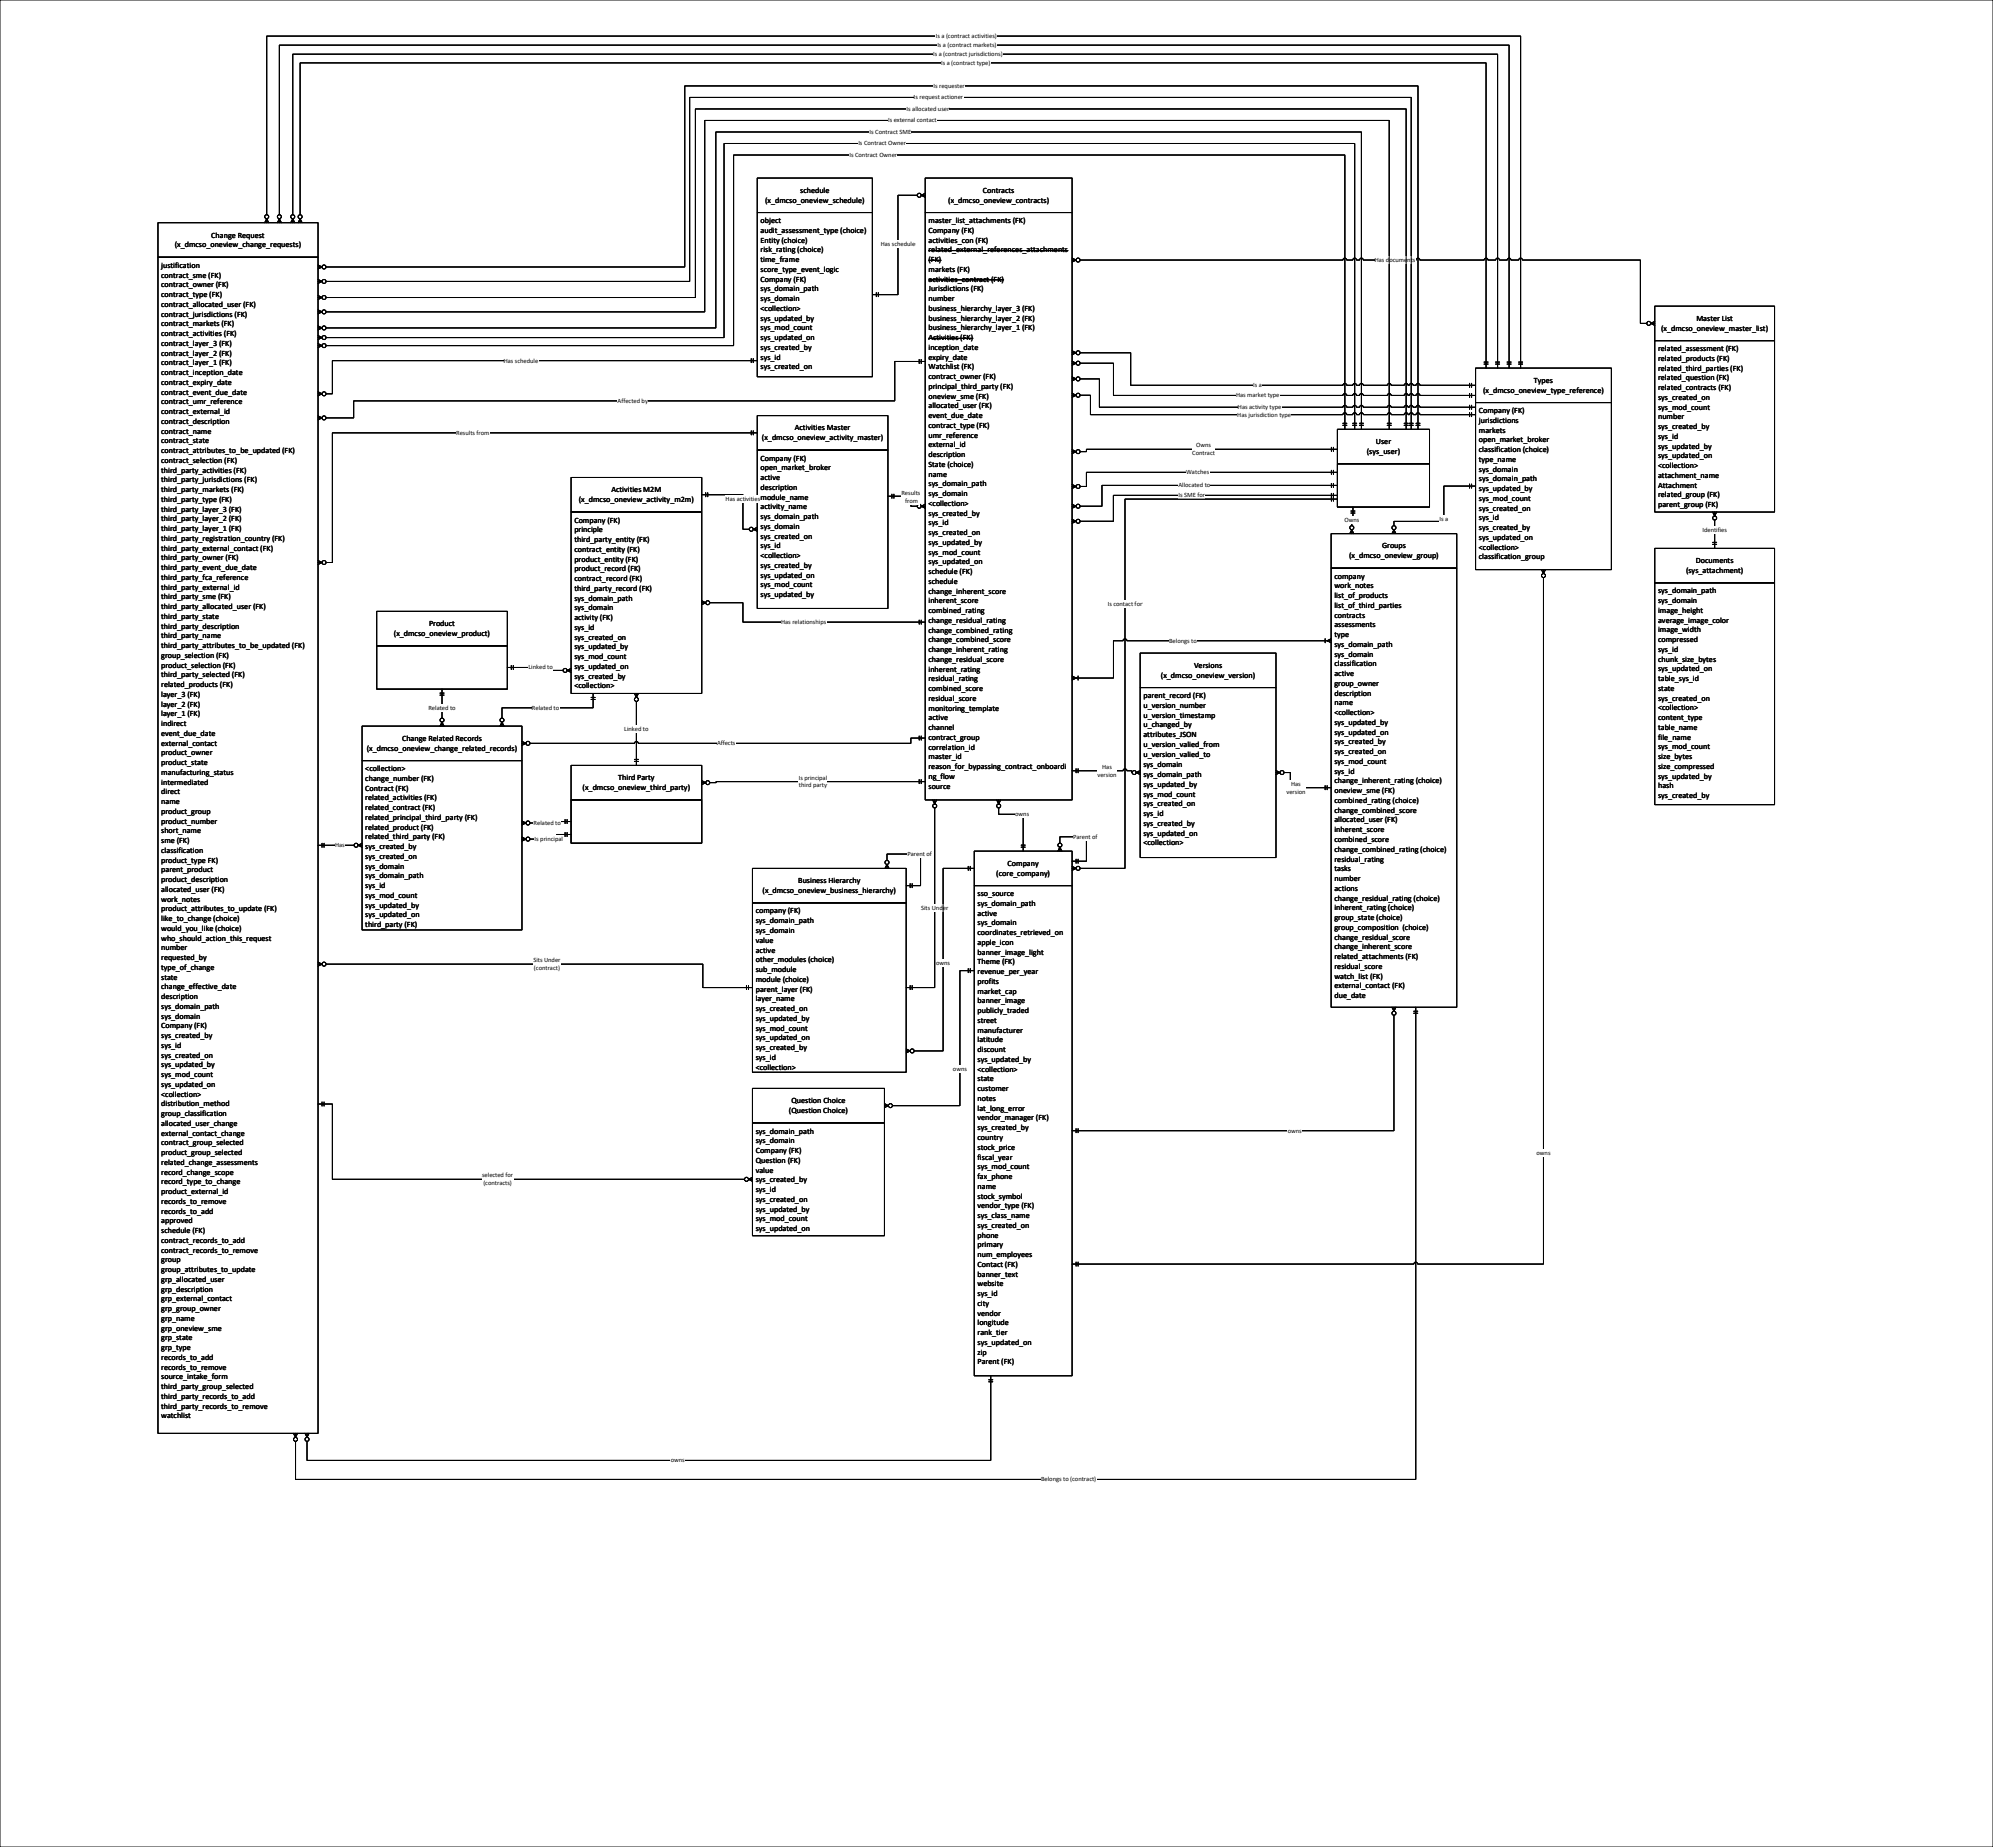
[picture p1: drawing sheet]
<svg xmlns="http://www.w3.org/2000/svg" width="866mm" height="802mm" viewBox="0 0 866 802" stroke-linecap="round" stroke-linejoin="round" font-family="sans-serif">
<defs><g id="words">
<g font-size="3.5">
<text x="347.5" y="83.7">schedule</text>
<text x="426.9" y="83.7">Contracts</text>
<text x="332.3" y="88">(x_dmcso_oneview_schedule)</text>
<text x="411.8" y="88">(x_dmcso_oneview_contracts)</text>
<text x="330.3" y="96.9">object</text>
<text x="330.3" y="101.1">audit_assessment_type (choice)</text>
<text x="403.3" y="96.9">master_list_attachments (FK)</text>
<text x="403.3" y="101.1">Company (FK)</text>
<text x="75.9" y="107.4">(x_dmcso_oneview_change_requests)</text>
<text x="91.8" y="103.1">Change Request</text>
<text x="330.3" y="105.3">Entity (choice)</text>
<text x="403.3" y="105.3">activities_con (FK)</text>
<text x="330.3" y="109.6">risk_rating (choice)</text>
<text x="330.3" y="113.8">time_frame</text>
<text x="403.3" y="109.6">related_external_references_attachments</text>
<text x="403.3" y="113.8">(FK)</text>
<text x="70" y="116.3">justification</text>
<text x="330.3" y="118">score_type_event_logic</text>
<text x="403.3" y="118">markets (FK)</text>
<text x="70" y="120.5">contract_sme (FK)</text>
<text x="70" y="124.7">contract_owner (FK)</text>
<text x="330.3" y="122.3">Company (FK)</text>
<text x="403.3" y="122.3">activities_contract (FK)</text>
<text x="70" y="129">contract_type (FK)</text>
<text x="330.3" y="126.5">sys_domain_path</text>
<text x="330.3" y="130.7">sys_domain</text>
<text x="403.3" y="126.5">Jurisdictions (FK)</text>
<text x="403.3" y="130.7">number</text>
<text x="70" y="133.2">contract_allocated_user (FK)</text>
<text x="70" y="137.4">contract_jurisdictions (FK)</text>
<text x="330.3" y="135">&lt;collection&gt;</text>
<text x="403.3" y="135">business_hierarchy_layer_3 (FK)</text>
<text x="70" y="141.7">contract_markets (FK)</text>
<text x="330.3" y="139.2">sys_updated_by</text>
<text x="330.3" y="143.4">sys_mod_count</text>
<text x="403.3" y="139.2">business_hierarchy_layer_2 (FK)</text>
<text x="403.3" y="143.4">business_hierarchy_layer_1 (FK)</text>
<text x="721.5" y="143.6">(x_dmcso_oneview_master_list)</text>
<text x="736.8" y="139.4">Master List</text>
<text x="70" y="145.9">contract_activities (FK)</text>
<text x="330.3" y="147.7">sys_updated_on</text>
<text x="403.3" y="147.7">Activities (FK)</text>
<text x="70" y="150.1">contract_layer_3 (FK)</text>
<text x="70" y="154.4">contract_layer_2 (FK)</text>
<text x="330.3" y="151.9">sys_created_by</text>
<text x="403.3" y="151.9">inception_date</text>
<text x="720.1" y="152.5">related_assessment (FK)</text>
<text x="70" y="158.6">contract_layer_1 (FK)</text>
<text x="330.3" y="156.1">sys_id</text>
<text x="330.3" y="160.4">sys_created_on</text>
<text x="403.3" y="156.1">expiry_date</text>
<text x="403.3" y="160.4">Watchlist (FK)</text>
<text x="720.1" y="156.7">related_products (FK)</text>
<text x="720.1" y="161">related_third_parties (FK)</text>
<text x="70" y="162.8">contract_inception_date</text>
<text x="70" y="167.1">contract_expiry_date</text>
<text x="403.3" y="164.6">contract_owner (FK)</text>
<text x="666.2" y="166.2">Types</text>
<text x="720.1" y="165.2">related_question (FK)</text>
<text x="70" y="171.3">contract_event_due_date</text>
<text x="403.3" y="168.8">principal_third_party (FK)</text>
<text x="403.3" y="173.1">oneview_sme (FK)</text>
<text x="644.1" y="170.5">(x_dmcso_oneview_type_reference)</text>
<text x="720.1" y="169.4">related_contracts (FK)</text>
<text x="720.1" y="173.7">sys_created_on</text>
<text x="70" y="175.5">contract_umr_reference</text>
<text x="70" y="179.8">contract_external_id</text>
<text x="403.3" y="177.3">allocated_user (FK)</text>
<text x="642.3" y="179.4">Company (FK)</text>
<text x="720.1" y="177.9">sys_mod_count</text>
<text x="70" y="184">contract_description</text>
<text x="403.3" y="181.5">event_due_date</text>
<text x="403.3" y="185.8">contract_type (FK)</text>
<text x="642.3" y="183.6">jurisdictions</text>
<text x="720.1" y="182.1">number</text>
<text x="70" y="188.2">contract_name</text>
<text x="330.9" y="191.1">(x_dmcso_oneview_activity_master)</text>
<text x="345.2" y="186.9">Activities Master</text>
<text x="403.3" y="190">umr_reference</text>
<text x="642.3" y="187.8">markets</text>
<text x="720.1" y="186.4">sys_created_by</text>
<text x="720.1" y="190.6">sys_id</text>
<text x="70" y="192.5">contract_state</text>
<text x="70" y="196.7">contract_attributes_to_be_updated (FK)</text>
<text x="403.3" y="194.2">external_id</text>
<text x="593.6" y="197">(sys_user)</text>
<text x="597.6" y="192.8">User</text>
<text x="642.3" y="192.1">open_market_broker</text>
<text x="642.3" y="196.3">classification (choice)</text>
<text x="720.1" y="194.8">sys_updated_by</text>
<text x="70" y="200.9">contract_selection (FK)</text>
<text x="330.3" y="200">Company (FK)</text>
<text x="403.3" y="198.5">description</text>
<text x="403.3" y="202.7">State (choice)</text>
<text x="642.3" y="200.5">type_name</text>
<text x="720.1" y="199.1">sys_updated_on</text>
<text x="720.1" y="203.3">&lt;collection&gt;</text>
<text x="70" y="205.2">third_party_activities (FK)</text>
<text x="70" y="209.4">third_party_jurisdictions (FK)</text>
<text x="330.3" y="204.2">open_market_broker</text>
<text x="330.3" y="208.5">active</text>
<text x="403.3" y="206.9">name</text>
<text x="642.3" y="204.8">sys_domain</text>
<text x="642.3" y="209">sys_domain_path</text>
<text x="720.1" y="207.5">attachment_name</text>
<text x="70" y="213.6">third_party_markets (FK)</text>
<text x="265.6" y="213.7">Activities M2M</text>
<text x="330.3" y="212.7">description</text>
<text x="403.3" y="211.2">sys_domain_path</text>
<text x="403.3" y="215.4">sys_domain</text>
<text x="642.3" y="213.2">sys_updated_by</text>
<text x="720.1" y="211.8">Attachment</text>
<text x="720.1" y="216">related_group (FK)</text>
<text x="70" y="217.9">third_party_type (FK)</text>
<text x="251.4" y="218">(x_dmcso_oneview_activity_m2m)</text>
<text x="330.3" y="216.9">module_name</text>
<text x="330.3" y="221.2">activity_name</text>
<text x="403.3" y="219.6">&lt;collection&gt;</text>
<text x="642.3" y="217.5">sys_mod_count</text>
<text x="642.3" y="221.7">sys_created_on</text>
<text x="720.1" y="220.2">parent_group (FK)</text>
<text x="70" y="222.1">third_party_layer_3 (FK)</text>
<text x="70" y="226.3">third_party_layer_2 (FK)</text>
<text x="249.5" y="226.9">Company (FK)</text>
<text x="330.3" y="225.4">sys_domain_path</text>
<text x="403.3" y="223.9">sys_created_by</text>
<text x="642.3" y="225.9">sys_id</text>
<text x="70" y="230.6">third_party_layer_1 (FK)</text>
<text x="249.5" y="231.1">principle</text>
<text x="330.3" y="229.6">sys_domain</text>
<text x="330.3" y="233.9">sys_created_on</text>
<text x="403.3" y="228.1">sys_id</text>
<text x="403.3" y="232.3">sys_created_on</text>
<text x="642.3" y="230.2">sys_created_by</text>
<text x="70" y="234.8">third_party_registration_country (FK)</text>
<text x="70" y="239">third_party_external_contact (FK)</text>
<text x="249.5" y="235.3">third_party_entity (FK)</text>
<text x="249.5" y="239.6">contract_entity (FK)</text>
<text x="330.3" y="238.1">sys_id</text>
<text x="403.3" y="236.6">sys_updated_by</text>
<text x="600.2" y="238.1">Groups</text>
<text x="642.3" y="234.4">sys_updated_on</text>
<text x="642.3" y="238.6">&lt;collection&gt;</text>
<text x="70" y="243.3">third_party_owner (FK)</text>
<text x="249.5" y="243.8">product_entity (FK)</text>
<text x="330.3" y="242.3">&lt;collection&gt;</text>
<text x="403.3" y="240.8">sys_mod_count</text>
<text x="403.3" y="245">sys_updated_on</text>
<text x="586" y="242.4">(x_dmcso_oneview_group)</text>
<text x="642.3" y="242.9">classification_group</text>
<text x="736.6" y="244.5">Documents</text>
<text x="70" y="247.5">third_party_event_due_date</text>
<text x="70" y="251.7">third_party_fca_reference</text>
<text x="249.5" y="248">product_record (FK)</text>
<text x="330.3" y="246.6">sys_created_by</text>
<text x="330.3" y="250.8">sys_updated_on</text>
<text x="403.3" y="249.3">schedule (FK)</text>
<text x="579.6" y="251.3">company</text>
<text x="732.3" y="248.8">(sys_attachment)</text>
<text x="70" y="256">third_party_external_id</text>
<text x="249.5" y="252.3">contract_record (FK)</text>
<text x="249.5" y="256.5">third_party_record (FK)</text>
<text x="330.3" y="255">sys_mod_count</text>
<text x="403.3" y="253.5">schedule</text>
<text x="403.3" y="257.7">change_inherent_score</text>
<text x="579.6" y="255.5">work_notes</text>
<text x="720.1" y="257.6">sys_domain_path</text>
<text x="70" y="260.2">third_party_sme (FK)</text>
<text x="249.5" y="260.7">sys_domain_path</text>
<text x="330.3" y="259.3">sys_updated_by</text>
<text x="403.3" y="262">inherent_score</text>
<text x="579.6" y="259.7">list_of_products</text>
<text x="579.6" y="264">list_of_third_parties</text>
<text x="720.1" y="261.9">sys_domain</text>
<text x="70" y="264.4">third_party_allocated_user (FK)</text>
<text x="70" y="268.7">third_party_state</text>
<text x="249.5" y="265">sys_domain</text>
<text x="249.5" y="269.2">activity (FK)</text>
<text x="403.3" y="266.2">combined_rating</text>
<text x="579.6" y="268.2">contracts</text>
<text x="720.1" y="266.1">image_height</text>
<text x="70" y="272.9">third_party_description</text>
<text x="186.3" y="271.9">Product</text>
<text x="249.5" y="273.4">sys_id</text>
<text x="403.3" y="270.4">change_residual_rating</text>
<text x="403.3" y="274.7">change_combined_rating</text>
<text x="579.6" y="272.4">assessments</text>
<text x="720.1" y="270.3">average_image_color</text>
<text x="720.1" y="274.6">image_width</text>
<text x="70" y="277.1">third_party_name</text>
<text x="70" y="281.4">third_party_attributes_to_be_updated (FK)</text>
<text x="171.1" y="276.1">(x_dmcso_oneview_product)</text>
<text x="249.5" y="277.7">sys_created_on</text>
<text x="249.5" y="281.9">sys_updated_by</text>
<text x="403.3" y="278.9">change_combined_score</text>
<text x="579.6" y="276.7">type</text>
<text x="579.6" y="280.9">sys_domain_path</text>
<text x="720.1" y="278.8">compressed</text>
<text x="70" y="285.6">group_selection (FK)</text>
<text x="249.5" y="286.1">sys_mod_count</text>
<text x="403.3" y="283.1">change_inherent_rating</text>
<text x="403.3" y="287.4">change_residual_score</text>
<text x="579.6" y="285.1">sys_domain</text>
<text x="720.1" y="283">sys_id</text>
<text x="720.1" y="287.3">chunk_size_bytes</text>
<text x="70" y="289.8">product_selection (FK)</text>
<text x="249.5" y="290.4">sys_updated_on</text>
<text x="403.3" y="291.6">inherent_rating</text>
<text x="518.6" y="290">Versions</text>
<text x="579.6" y="289.4">classification</text>
<text x="579.6" y="293.6">active</text>
<text x="720.1" y="291.5">sys_updated_on</text>
<text x="70" y="294.1">third_party_selected (FK)</text>
<text x="70" y="298.3">related_products (FK)</text>
<text x="249.5" y="294.6">sys_created_by</text>
<text x="249.5" y="298.8">&lt;collection&gt;</text>
<text x="403.3" y="295.8">residual_rating</text>
<text x="504.2" y="294.2">(x_dmcso_oneview_version)</text>
<text x="579.6" y="297.8">group_owner</text>
<text x="720.1" y="295.7">table_sys_id</text>
<text x="720.1" y="300">state</text>
<text x="70" y="302.6">layer_3 (FK)</text>
<text x="403.3" y="300.1">combined_score</text>
<text x="403.3" y="304.3">residual_score</text>
<text x="496.6" y="303.1">parent_record (FK)</text>
<text x="579.6" y="302.1">description</text>
<text x="720.1" y="304.2">sys_created_on</text>
<text x="70" y="306.8">layer_2 (FK)</text>
<text x="70" y="311">layer_1 (FK)</text>
<text x="403.3" y="308.5">monitoring_template</text>
<text x="496.6" y="307.3">u_version_number</text>
<text x="496.6" y="311.6">u_version_timestamp</text>
<text x="579.6" y="306.3">name</text>
<text x="579.6" y="310.5">&lt;collection&gt;</text>
<text x="720.1" y="308.4">&lt;collection&gt;</text>
<text x="70" y="315.3">indirect</text>
<text x="403.3" y="312.8">active</text>
<text x="403.3" y="317">channel</text>
<text x="496.6" y="315.8">u_changed_by</text>
<text x="579.6" y="314.8">sys_updated_by</text>
<text x="720.1" y="312.7">content_type</text>
<text x="720.1" y="316.9">table_name</text>
<text x="70" y="319.5">event_due_date</text>
<text x="70" y="323.7">external_contact</text>
<text x="174.6" y="321.7">Change Related Records</text>
<text x="403.3" y="321.2">contract_group</text>
<text x="496.6" y="320">attributes_JSON</text>
<text x="579.6" y="319">sys_updated_on</text>
<text x="579.6" y="323.2">sys_created_by</text>
<text x="720.1" y="321.1">file_name</text>
<text x="70" y="328">product_owner</text>
<text x="159.3" y="325.9">(x_dmcso_oneview_change_related_records)</text>
<text x="403.3" y="325.5">correlation_id</text>
<text x="403.3" y="329.7">master_id</text>
<text x="496.6" y="324.3">u_version_valied_from</text>
<text x="496.6" y="328.8">u_version_valied_to</text>
<text x="579.6" y="327.5">sys_created_on</text>
<text x="720.1" y="325.4">sys_mod_count</text>
<text x="720.1" y="329.6">size_bytes</text>
<text x="70" y="332.2">product_state</text>
<text x="158.7" y="334.8">&lt;collection&gt;</text>
<text x="403.3" y="333.9">reason_for_bypassing_contract_onboardi</text>
<text x="496.6" y="333.2">sys_domain</text>
<text x="579.6" y="331.7">sys_mod_count</text>
<text x="579.6" y="335.9">sys_id</text>
<text x="720.1" y="333.8">size_compressed</text>
<text x="70" y="336.4">manufacturing_status</text>
<text x="70" y="340.7">intermediated</text>
<text x="158.7" y="339">change_number (FK)</text>
<text x="268.5" y="338.7">Third Party</text>
<text x="403.3" y="338.2">ng_flow</text>
<text x="496.6" y="337.4">sys_domain_path</text>
<text x="496.6" y="341.6">sys_updated_by</text>
<text x="579.6" y="340.2">change_inherent_rating (choice)</text>
<text x="720.1" y="338.1">sys_updated_by</text>
<text x="70" y="344.9">direct</text>
<text x="158.7" y="343.3">Contract (FK)</text>
<text x="158.7" y="347.5">related_activities (FK)</text>
<text x="253.1" y="343">(x_dmcso_oneview_third_party)</text>
<text x="403.3" y="342.4">source</text>
<text x="496.6" y="345.9">sys_mod_count</text>
<text x="579.6" y="344.4">oneview_sme (FK)</text>
<text x="720.1" y="342.3">hash</text>
<text x="720.1" y="346.5">sys_created_by</text>
<text x="70" y="349.1">name</text>
<text x="70" y="353.4">product_group</text>
<text x="158.7" y="351.7">related_contract (FK)</text>
<text x="496.6" y="350.1">sys_created_on</text>
<text x="579.6" y="348.6">combined_rating (choice)</text>
<text x="579.6" y="352.9">change_combined_score</text>
<text x="70" y="357.6">product_number</text>
<text x="158.7" y="356">related_principal_third_party (FK)</text>
<text x="496.6" y="354.3">sys_id</text>
<text x="496.6" y="358.6">sys_created_by</text>
<text x="579.6" y="357.1">allocated_user (FK)</text>
<text x="70" y="361.8">short_name</text>
<text x="158.7" y="360.2">related_product (FK)</text>
<text x="158.7" y="364.4">related_third_party (FK)</text>
<text x="496.6" y="362.8">sys_updated_on</text>
<text x="579.6" y="361.3">inherent_score</text>
<text x="579.6" y="365.6">combined_score</text>
<text x="70" y="366.1">sme (FK)</text>
<text x="70" y="370.3">classification</text>
<text x="158.7" y="368.7">sys_created_by</text>
<text x="496.6" y="367">&lt;collection&gt;</text>
<text x="579.6" y="369.8">change_combined_rating (choice)</text>
<text x="70" y="374.5">product_type FK)</text>
<text x="158.7" y="372.9">sys_created_on</text>
<text x="158.7" y="377.1">sys_domain</text>
<text x="437.6" y="376">Company</text>
<text x="579.6" y="374">residual_rating</text>
<text x="70" y="378.8">parent_product</text>
<text x="70" y="383">product_description</text>
<text x="158.7" y="381.4">sys_domain_path</text>
<text x="346.7" y="383.5">Business Hierarchy</text>
<text x="432.7" y="380.2">(core_company)</text>
<text x="579.6" y="378.3">tasks</text>
<text x="579.6" y="382.5">number</text>
<text x="70" y="387.2">allocated_user (FK)</text>
<text x="158.7" y="385.6">sys_id</text>
<text x="158.7" y="389.8">sys_mod_count</text>
<text x="331.2" y="387.7">(x_dmcso_oneview_business_hierarchy)</text>
<text x="424.6" y="389.1">sso_source</text>
<text x="579.6" y="386.7">actions</text>
<text x="70" y="391.5">work_notes</text>
<text x="70" y="395.7">product_attributes_to_update (FK)</text>
<text x="158.7" y="394.1">sys_updated_by</text>
<text x="424.6" y="393.3">sys_domain_path</text>
<text x="579.6" y="391">change_residual_rating (choice)</text>
<text x="579.6" y="395.2">inherent_rating (choice)</text>
<text x="70" y="399.9">like_to_change (choice)</text>
<text x="158.7" y="398.3">sys_updated_on</text>
<text x="328.2" y="396.6">company (FK)</text>
<text x="328.2" y="400.8">sys_domain_path</text>
<text x="424.6" y="397.6">active</text>
<text x="424.6" y="401.8">sys_domain</text>
<text x="579.6" y="399.4">group_state (choice)</text>
<text x="70" y="404.2">would_you_like (choice)</text>
<text x="158.7" y="402.6">third_party (FK)</text>
<text x="328.2" y="405.1">sys_domain</text>
<text x="424.6" y="406">coordinates_retrieved_on</text>
<text x="579.6" y="403.7">group_composition (choice)</text>
<text x="579.6" y="407.9">change_residual_score</text>
<text x="70" y="408.4">who_should_action_this_request</text>
<text x="70" y="412.6">number</text>
<text x="328.2" y="409.3">value</text>
<text x="328.2" y="413.5">active</text>
<text x="424.6" y="410.3">apple_icon</text>
<text x="579.6" y="412.1">change_inherent_score</text>
<text x="70" y="416.9">requested_by</text>
<text x="328.2" y="417.8">other_modules (choice)</text>
<text x="424.6" y="414.5">banner_image_light</text>
<text x="424.6" y="418.7">Theme (FK)</text>
<text x="579.6" y="416.4">related_attachments (FK)</text>
<text x="70" y="421.1">type_of_change</text>
<text x="70" y="425.3">state</text>
<text x="328.2" y="422">sub_module</text>
<text x="424.6" y="423">revenue_per_year</text>
<text x="579.6" y="420.6">residual_score</text>
<text x="579.6" y="424.8">watch_list (FK)</text>
<text x="70" y="429.6">change_effective_date</text>
<text x="328.2" y="426.2">module (choice)</text>
<text x="328.2" y="430.5">parent_layer (FK)</text>
<text x="424.6" y="427.2">profits</text>
<text x="424.6" y="431.4">market_cap</text>
<text x="579.6" y="429.1">external_contact (FK)</text>
<text x="70" y="433.8">description</text>
<text x="328.2" y="434.7">layer_name</text>
<text x="424.6" y="435.7">banner_image</text>
<text x="579.6" y="433.3">due_date</text>
<text x="70" y="438">sys_domain_path</text>
<text x="70" y="442.3">sys_domain</text>
<text x="328.2" y="438.9">sys_created_on</text>
<text x="328.2" y="443.2">sys_updated_by</text>
<text x="424.6" y="439.9">publicly_traded</text>
<text x="70" y="446.5">Company (FK)</text>
<text x="328.2" y="447.4">sys_mod_count</text>
<text x="424.6" y="444.1">street</text>
<text x="424.6" y="448.4">manufacturer</text>
<text x="70" y="450.7">sys_created_by</text>
<text x="70" y="455">sys_id</text>
<text x="328.2" y="451.6">sys_updated_on</text>
<text x="328.2" y="455.9">sys_created_by</text>
<text x="424.6" y="452.6">latitude</text>
<text x="70" y="459.2">sys_created_on</text>
<text x="328.2" y="460.1">sys_id</text>
<text x="424.6" y="456.8">discount</text>
<text x="424.6" y="461.1">sys_updated_by</text>
<text x="70" y="463.4">sys_updated_by</text>
<text x="70" y="467.7">sys_mod_count</text>
<text x="328.2" y="464.3">&lt;collection&gt;</text>
<text x="424.6" y="465.3">&lt;collection&gt;</text>
<text x="70" y="471.9">sys_updated_on</text>
<text x="424.6" y="469.5">state</text>
<text x="424.6" y="473.8">customer</text>
<text x="70" y="476.1">&lt;collection&gt;</text>
<text x="343.7" y="479">Question Choice</text>
<text x="424.6" y="478">notes</text>
<text x="70" y="480.4">distribution_method</text>
<text x="70" y="484.6">group_classification</text>
<text x="342.7" y="483.2">(Question Choice)</text>
<text x="424.6" y="482.2">lat_long_error</text>
<text x="70" y="488.8">allocated_user_change</text>
<text x="424.6" y="486.5">vendor_manager (FK)</text>
<text x="424.6" y="490.7">sys_created_by</text>
<text x="70" y="493.1">external_contact_change</text>
<text x="70" y="497.3">contract_group_selected</text>
<text x="328.2" y="492.1">sys_domain_path</text>
<text x="328.2" y="496.4">sys_domain</text>
<text x="424.6" y="494.9">country</text>
<text x="70" y="501.5">product_group_selected</text>
<text x="328.2" y="500.6">Company (FK)</text>
<text x="424.6" y="499.2">stock_price</text>
<text x="424.6" y="503.4">fiscal_year</text>
<text x="70" y="505.8">related_change_assessments</text>
<text x="70" y="510">record_change_scope</text>
<text x="328.2" y="504.8">Question (FK)</text>
<text x="328.2" y="509.1">value</text>
<text x="424.6" y="507.6">sys_mod_count</text>
<text x="70" y="514.2">record_type_to_change</text>
<text x="328.2" y="513.3">sys_created_by</text>
<text x="424.6" y="511.9">fax_phone</text>
<text x="70" y="518.5">product_external_id</text>
<text x="328.2" y="517.5">sys_id</text>
<text x="328.2" y="521.8">sys_created_on</text>
<text x="424.6" y="516.1">name</text>
<text x="424.6" y="520.3">stock_symbol</text>
<text x="70" y="522.7">records_to_remove</text>
<text x="70" y="526.9">records_to_add</text>
<text x="328.2" y="526">sys_updated_by</text>
<text x="424.6" y="524.6">vendor_type (FK)</text>
<text x="70" y="531.2">approved</text>
<text x="328.2" y="530.2">sys_mod_count</text>
<text x="424.6" y="528.8">sys_class_name</text>
<text x="424.6" y="533">sys_created_on</text>
<text x="70" y="535.4">schedule (FK)</text>
<text x="70" y="539.6">contract_records_to_add</text>
<text x="328.2" y="534.5">sys_updated_on</text>
<text x="424.6" y="537.3">phone</text>
<text x="70" y="543.9">contract_records_to_remove</text>
<text x="424.6" y="541.5">primary</text>
<text x="424.6" y="545.7">num_employees</text>
<text x="70" y="548.1">group</text>
<text x="424.6" y="550">Contact (FK)</text>
<text x="70" y="552.3">group_attributes_to_update</text>
<text x="70" y="556.6">grp_allocated_user</text>
<text x="424.6" y="554.2">banner_text</text>
<text x="70" y="560.8">grp_description</text>
<text x="424.6" y="558.4">website</text>
<text x="424.6" y="562.7">sys_id</text>
<text x="70" y="565">grp_external_contact</text>
<text x="70" y="569.3">grp_group_owner</text>
<text x="424.6" y="566.9">city</text>
<text x="70" y="573.5">grp_name</text>
<text x="424.6" y="571.1">vendor</text>
<text x="424.6" y="575.4">longitude</text>
<text x="70" y="577.7">grp_oneview_sme</text>
<text x="70" y="582">grp_state</text>
<text x="424.6" y="579.6">rank_tier</text>
<text x="70" y="586.2">grp_type</text>
<text x="424.6" y="583.8">sys_updated_on</text>
<text x="70" y="590.4">records_to_add</text>
<text x="424.6" y="588.1">zip</text>
<text x="424.6" y="592.3">Parent (FK)</text>
<text x="70" y="594.7">records_to_remove</text>
<text x="70" y="598.9">source_intake_form</text>
<text x="70" y="603.1">third_party_group_selected</text>
<text x="70" y="607.4">third_party_records_to_add</text>
<text x="70" y="611.6">third_party_records_to_remove</text>
<text x="70" y="615.8">watchlist</text>
</g>
<g font-size="2.8">
<text x="406.4" y="16.5">Is a (contract activities)</text>
<text x="407.1" y="20.4">Is a (contract markets)</text>
<text x="405.2" y="24.4">Is a (contract jurisdictions)</text>
<text x="408.7" y="28.2">Is a (contract type)</text>
<text x="405.4" y="38.1">Is requester</text>
<text x="396.9" y="43.1">Is request actioner</text>
<text x="385.7" y="53.2">Is external contact</text>
<text x="393.8" y="48.2">Is allocated user</text>
<text x="377.7" y="58.1">Is Contract SME</text>
<text x="372.8" y="63.2">Is Contract Owner</text>
<text x="368.9" y="68.1">Is Contract Owner</text>
<text x="382.5" y="106.8">Has schedule</text>
<text x="597.1" y="113.8">Has documents</text>
<text x="218.8" y="157.4">Has schedule</text>
<text x="536.9" y="172.5">Has market type</text>
<text x="544.3" y="168.1">Is a</text>
<text x="268.3" y="174.9">Affected by</text>
<text x="537.7" y="177.7">Has activity type</text>
<text x="537.4" y="180.9">Has jurisdiction type</text>
<text x="198.2" y="188.8">Results from</text>
<text x="517.8" y="197.6">Contract</text>
<text x="519.5" y="194.2">Owns</text>
<text x="515.2" y="205.9">Watches</text>
<text x="391.5" y="214.9">Results</text>
<text x="511.8" y="211.6">Allocated to</text>
<text x="511.9" y="215.9">Is SME for</text>
<text x="315.2" y="217.3">Has activities</text>
<text x="393.1" y="218.3">from</text>
<text x="583.9" y="226.5">Owns</text>
<text x="625.2" y="226.2">Is a</text>
<text x="739.4" y="231">Identifies</text>
<text x="481.1" y="263.1">Is contact for</text>
<text x="339.3" y="271">Has relationships</text>
<text x="507.8" y="279">Belongs to</text>
<text x="229.6" y="290.6">Linked to</text>
<text x="186.1" y="308.1">Related to</text>
<text x="231" y="308.2">Related to</text>
<text x="271.1" y="317.5">Linked to</text>
<text x="311.4" y="323.6">Affects</text>
<text x="478.7" y="333.8">Has</text>
<text x="346.9" y="338.5">Is principal</text>
<text x="347" y="341.9">third party</text>
<text x="476.6" y="337.2">version</text>
<text x="560.8" y="341.1">Has</text>
<text x="558.7" y="344.5">version</text>
<text x="231.8" y="358.2">Related to</text>
<text x="440.9" y="354.4">owns</text>
<text x="232.2" y="365.2">Is principal</text>
<text x="466.1" y="364.2">Parent of</text>
<text x="145.6" y="367.8">Has</text>
<text x="394.1" y="371.7">Parent of</text>
<text x="400.1" y="395.1">Sits Under</text>
<text x="231.7" y="417.8">Sits Under</text>
<text x="406.6" y="418.8">owns</text>
<text x="231.9" y="421.1">(contract)</text>
<text x="413.9" y="464.8">owns</text>
<text x="559.3" y="491.8">owns</text>
<text x="667.3" y="501.3">owns</text>
<text x="209.4" y="511.2">selected for</text>
<text x="209.9" y="514.6">(contracts)</text>
<text x="291.3" y="634.9">owns</text>
<text x="452.1" y="643.2">Belongs to (contract)</text>
</g>
</g></defs>
<g fill="none" stroke="#000" stroke-width=".43">
<path d="M0 0h865.6v801.9h-865.6zM465.6 219.8h1.8M465.6 218.9l1.8 .9M467.4 219.8l-1.8 .9M578.3 209.9v1.7M579.1 209.9v1.7M580.9 210.7h-102.3v9.1h-9.5"/>
<circle cx="468.2" cy="219.8" r=".87"/>
</g>
<path d="M511.8 209h13.9v3.4h-13.9z" fill-rule="evenodd" fill="#fff"/>
<g fill="none" stroke="#000" stroke-width=".43">
<path d="M465.6 219.8h1.8M465.6 218.9l1.8 .9M467.4 219.8l-1.8 .9M578.3 209.9v1.7M579.1 209.9v1.7M580.9 210.7h-102.3v9.1h-9.5"/>
<circle cx="468.2" cy="219.8" r=".87"/>
</g>
<path d="M511.8 209h13.9v3.4h-13.9z" fill-rule="evenodd" fill="#fff"/>
<path d="M575.5 277.3v1.7M576.4 278.2h-87a.83 .83 0 0 0-.8-.9 .83 .83 0 0 0-.8 .9h-4.2v16.2h-16.2M576.4 278.2h1.7M576.4 278.2l1.7 .8M578.1 277.3l-1.7 .9M465.6 294.4h1.8M465.6 293.5l1.8 .9M467.4 294.4l-1.8 .8M468.2 293.5v1.7" fill="none" stroke="#000" stroke-width=".43"/>
<path d="M507.8 276.5h12v3.4h-12z" fill-rule="evenodd" fill="#fff"/>
<path d="M575.5 277.3v1.7M576.4 278.2h-87a.83 .83 0 0 0-.8-.9 .83 .83 0 0 0-.8 .9h-4.2v16.2h-16.2M576.4 278.2h1.7M576.4 278.2l1.7 .8M578.1 277.3l-1.7 .9M465.6 294.4h1.8M465.6 293.5l1.8 .9M467.4 294.4l-1.8 .8M468.2 293.5v1.7" fill="none" stroke="#000" stroke-width=".43"/>
<path d="M507.8 276.5h12v3.4h-12z" fill-rule="evenodd" fill="#fff"/>
<g fill="none" stroke="#000" stroke-width=".43">
<path d="M465.6 153.2h1.8M465.6 152.3l1.8 .9M467.4 153.2l-1.8 .8M469.1 153.2h22v14.1h92.2a.83 .83 0 0 1 .8-.8 .83 .83 0 0 1 .8 .8h2.6a.83 .83 0 0 1 .9-.8 .83 .83 0 0 1 .8 .8h1.3a.83 .83 0 0 1 .8-.8 .83 .83 0 0 1 .8 .8h10.4a.83 .83 0 0 1 .9-.8 .83 .83 0 0 1 .8 .8h5.7a.83 .83 0 0 1 .8-.8 .83 .83 0 0 1 .8 .8h.6a.83 .83 0 0 1 .8-.8 .83 .83 0 0 1 .8 .8h1.3a.83 .83 0 0 1 .9-.8 .83 .83 0 0 1 .8 .8h24.2M638.3 166.4v1.8M639.1 166.4v1.8"/>
<circle cx="468.2" cy="153.2" r=".87"/>
</g>
<path d="M544.3 165.6h3.8v3.4h-3.8z" fill-rule="evenodd" fill="#fff"/>
<g fill="none" stroke="#000" stroke-width=".43">
<path d="M465.6 153.2h1.8M465.6 152.3l1.8 .9M467.4 153.2l-1.8 .8M469.1 153.2h22v14.1h92.2a.83 .83 0 0 1 .8-.8 .83 .83 0 0 1 .8 .8h2.6a.83 .83 0 0 1 .9-.8 .83 .83 0 0 1 .8 .8h1.3a.83 .83 0 0 1 .8-.8 .83 .83 0 0 1 .8 .8h10.4a.83 .83 0 0 1 .9-.8 .83 .83 0 0 1 .8 .8h5.7a.83 .83 0 0 1 .8-.8 .83 .83 0 0 1 .8 .8h.6a.83 .83 0 0 1 .8-.8 .83 .83 0 0 1 .8 .8h1.3a.83 .83 0 0 1 .9-.8 .83 .83 0 0 1 .8 .8h24.2M638.3 166.4v1.8M639.1 166.4v1.8"/>
<circle cx="468.2" cy="153.2" r=".87"/>
</g>
<path d="M544.3 165.6h3.8v3.4h-3.8z" fill-rule="evenodd" fill="#fff"/>
<g fill="none" stroke="#000" stroke-width=".43">
<path d="M405.1 347.3l.8 1.7M405.9 350.8v78h-12.3M405.9 347.3v1.7M406.8 347.3l-.9 1.7M395.3 427.9v1.7M396.2 427.9v1.7"/>
<circle cx="405.9" cy="349.9" r=".86"/>
</g>
<path d="M400 392.5h11.8v3.4h-11.8z" fill-rule="evenodd" fill="#fff"/>
<g fill="none" stroke="#000" stroke-width=".43">
<path d="M405.1 347.3l.8 1.7M405.9 350.8v78h-12.3M405.9 347.3v1.7M406.8 347.3l-.9 1.7M395.3 427.9v1.7M396.2 427.9v1.7"/>
<circle cx="405.9" cy="349.9" r=".86"/>
</g>
<path d="M400 392.5h11.8v3.4h-11.8z" fill-rule="evenodd" fill="#fff"/>
<g fill="none" stroke="#000" stroke-width=".43">
<path d="M385.2 373.6v-2.8h14.6v13.7h-6.2M385.2 375.3v1.7M385.2 375.3l.9 1.7M385.2 375.3l-.8 1.7M395.3 383.6v1.8M396.2 383.6v1.8"/>
<circle cx="385.2" cy="374.4" r=".86"/>
</g>
<path d="M394.1 369.1h10.6v3.4h-10.6z" fill-rule="evenodd" fill="#fff"/>
<g fill="none" stroke="#000" stroke-width=".43">
<path d="M385.2 373.6v-2.8h14.6v13.7h-6.2M385.2 375.3v1.7M385.2 375.3l.9 1.7M385.2 375.3l-.8 1.7M395.3 383.6v1.8M396.2 383.6v1.8"/>
<circle cx="385.2" cy="374.4" r=".86"/>
</g>
<path d="M394.1 369.1h10.6v3.4h-10.6z" fill-rule="evenodd" fill="#fff"/>
<g fill="none" stroke="#000" stroke-width=".43">
<path d="M465.6 112.9h1.8M465.6 112l1.8 .9M467.4 112.9l-1.8 .9M469.1 112.9h114.2a.83 .83 0 0 1 .8-.8 .83 .83 0 0 1 .8 .8h2.6a.83 .83 0 0 1 .9-.8 .83 .83 0 0 1 .8 .8h1.3a.83 .83 0 0 1 .8-.8 .83 .83 0 0 1 .8 .8h10.4a.83 .83 0 0 1 .9-.8 .83 .83 0 0 1 .8 .8h5.7a.83 .83 0 0 1 .8-.8 .83 .83 0 0 1 .8 .8h.6a.83 .83 0 0 1 .8-.8 .83 .83 0 0 1 .8 .8h1.3a.83 .83 0 0 1 .9-.8 .83 .83 0 0 1 .8 .8h27.9a.83 .83 0 0 1 .8-.8 .83 .83 0 0 1 .9 .8h3.3a.83 .83 0 0 1 .8-.8 .83 .83 0 0 1 .9 .8h3.3a.83 .83 0 0 1 .8-.8 .83 .83 0 0 1 .9 .8h3.3a.83 .83 0 0 1 .8-.8 .83 .83 0 0 1 .9 .8h51.2v27.5h2.7M718.7 139.5l-1.7 .9M717 140.4h1.7M717 140.4l1.7 .9M580.9 186.4h40v14.9h-40zM580.9 201.3h40v18.8h-40z"/>
<circle cx="468.2" cy="112.9" r=".86"/>
<circle cx="716.1" cy="140.4" r=".86"/>
</g>
<path d="M597.1 111.2h17.7v3.4h-17.7z" fill-rule="evenodd" fill="#fff"/>
<g fill="none" stroke="#000" stroke-width=".43">
<path d="M465.6 112.9h1.8M465.6 112l1.8 .9M467.4 112.9l-1.8 .9M469.1 112.9h114.2a.83 .83 0 0 1 .8-.8 .83 .83 0 0 1 .8 .8h2.6a.83 .83 0 0 1 .9-.8 .83 .83 0 0 1 .8 .8h1.3a.83 .83 0 0 1 .8-.8 .83 .83 0 0 1 .8 .8h10.4a.83 .83 0 0 1 .9-.8 .83 .83 0 0 1 .8 .8h5.7a.83 .83 0 0 1 .8-.8 .83 .83 0 0 1 .8 .8h.6a.83 .83 0 0 1 .8-.8 .83 .83 0 0 1 .8 .8h1.3a.83 .83 0 0 1 .9-.8 .83 .83 0 0 1 .8 .8h27.9a.83 .83 0 0 1 .8-.8 .83 .83 0 0 1 .9 .8h3.3a.83 .83 0 0 1 .8-.8 .83 .83 0 0 1 .9 .8h3.3a.83 .83 0 0 1 .8-.8 .83 .83 0 0 1 .9 .8h3.3a.83 .83 0 0 1 .8-.8 .83 .83 0 0 1 .9 .8h51.2v27.5h2.7M718.7 139.5l-1.7 .9M717 140.4h1.7M717 140.4l1.7 .9"/>
<circle cx="468.2" cy="112.9" r=".86"/>
<circle cx="716.1" cy="140.4" r=".86"/>
</g>
<path d="M597.1 111.2h17.7v3.4h-17.7z" fill-rule="evenodd" fill="#fff"/>
<g fill="none" stroke="#000" stroke-width=".43">
<path d="M743.8 222.3l.9 1.7M743.8 235.5h1.8M743.8 236.3h1.8M744.7 222.3v1.7M744.7 225.8v12.3M745.6 222.3l-.9 1.7"/>
<circle cx="744.7" cy="224.9" r=".86"/>
</g>
<path d="M739.4 228.5h10.6v3.4h-10.6z" fill-rule="evenodd" fill="#fff"/>
<g fill="none" stroke="#000" stroke-width=".43">
<path d="M743.8 222.3l.9 1.7M743.8 235.5h1.8M743.8 236.3h1.8M744.7 222.3v1.7M744.7 225.8v12.3M745.6 222.3l-.9 1.7"/>
<circle cx="744.7" cy="224.9" r=".86"/>
</g>
<path d="M739.4 228.5h10.6v3.4h-10.6z" fill-rule="evenodd" fill="#fff"/>
<g fill="none" stroke="#000" stroke-width=".43">
<path d="M432.9 347.3l.8 1.7M433.7 350.8v2.7h10.7v16M433.7 347.3v1.7M434.6 347.3l-.9 1.7M443.5 366.9h1.7M443.5 367.8h1.7"/>
<circle cx="433.7" cy="349.9" r=".86"/>
</g>
<path d="M440.9 351.8h6.1v3.4h-6.1z" fill-rule="evenodd" fill="#fff"/>
<g fill="none" stroke="#000" stroke-width=".43">
<path d="M432.9 347.3l.8 1.7M433.7 350.8v2.7h10.7v16M433.7 347.3v1.7M434.6 347.3l-.9 1.7M443.5 366.9h1.7M443.5 367.8h1.7"/>
<circle cx="433.7" cy="349.9" r=".86"/>
</g>
<path d="M440.9 351.8h6.1v3.4h-6.1z" fill-rule="evenodd" fill="#fff"/>
<g fill="none" stroke="#000" stroke-width=".43">
<path d="M304.8 339.8h1.7M304.8 338.9l1.7 .9M306.5 339.8l-1.7 .8M399.2 338.5v1.7M400.1 338.5v1.7M401.8 339.3h-90.8v.5h-2.8"/>
<circle cx="307.4" cy="339.8" r=".87"/>
</g>
<path d="M346.9 336h12.4v6.7h-12.4z" fill-rule="evenodd" fill="#fff"/>
<g fill="none" stroke="#000" stroke-width=".43">
<path d="M304.8 339.8h1.7M304.8 338.9l1.7 .9M306.5 339.8l-1.7 .8M399.2 338.5v1.7M400.1 338.5v1.7M401.8 339.3h-90.8v.5h-2.8"/>
<circle cx="307.4" cy="339.8" r=".87"/>
</g>
<path d="M346.9 336h12.4v6.7h-12.4z" fill-rule="evenodd" fill="#fff"/>
<g fill="none" stroke="#000" stroke-width=".43">
<path d="M638.3 210.2v1.7M639.1 210.2v1.7M640.9 211h-13.8v15.4h-21.7v1.8M605.4 230v1.7M605.4 230l.9 1.7M605.4 230l-.9 1.7"/>
<circle cx="605.4" cy="229.1" r=".87"/>
</g>
<path d="M625.2 223.6h3.8v3.4h-3.8z" fill-rule="evenodd" fill="#fff"/>
<g fill="none" stroke="#000" stroke-width=".43">
<path d="M638.3 210.2v1.7M639.1 210.2v1.7M640.9 211h-13.8v15.4h-21.7v1.8M605.4 230v1.7M605.4 230l.9 1.7M605.4 230l-.9 1.7"/>
<circle cx="605.4" cy="229.1" r=".87"/>
</g>
<path d="M625.2 223.6h3.8v3.4h-3.8z" fill-rule="evenodd" fill="#fff"/>
<g fill="none" stroke="#000" stroke-width=".43">
<path d="M465.6 196.1h1.8M465.6 195.2l1.8 .9M467.4 196.1l-1.8 .8M578.3 194.2v1.7M579.1 194.2v1.7M580.9 195.1h-109v1h-2.8"/>
<circle cx="468.2" cy="196.1" r=".86"/>
</g>
<path d="M517.8 191.7h9.9v6.8h-9.9z" fill-rule="evenodd" fill="#fff"/>
<g fill="none" stroke="#000" stroke-width=".43">
<path d="M465.6 196.1h1.8M465.6 195.2l1.8 .9M467.4 196.1l-1.8 .8M578.3 194.2v1.7M579.1 194.2v1.7M580.9 195.1h-109v1h-2.8"/>
<circle cx="468.2" cy="196.1" r=".86"/>
</g>
<path d="M517.8 191.7h9.9v6.8h-9.9z" fill-rule="evenodd" fill="#fff"/>
<g fill="none" stroke="#000" stroke-width=".43">
<path d="M465.6 211.2h1.8M465.6 210.3l1.8 .9M467.4 211.2l-1.8 .9M578.3 204.2v1.7M579.1 204.2v1.7M580.9 205.1h-109v6.1h-2.8"/>
<circle cx="468.2" cy="211.2" r=".86"/>
</g>
<path d="M515.2 203.4h10v3.4h-10z" fill-rule="evenodd" fill="#fff"/>
<g fill="none" stroke="#000" stroke-width=".43">
<path d="M465.6 211.2h1.8M465.6 210.3l1.8 .9M467.4 211.2l-1.8 .9M578.3 204.2v1.7M579.1 204.2v1.7M580.9 205.1h-109v6.1h-2.8"/>
<circle cx="468.2" cy="211.2" r=".86"/>
</g>
<path d="M515.2 203.4h10v3.4h-10z" fill-rule="evenodd" fill="#fff"/>
<g fill="none" stroke="#000" stroke-width=".43">
<path d="M578.3 214.2v1.7M579.1 214.2v1.7M580.9 215.1h-97.3v11.2h-14.5M465.6 226.3h1.8M465.6 225.5l1.8 .8M467.4 226.3l-1.8 .9"/>
<circle cx="468.2" cy="226.3" r=".87"/>
</g>
<path d="M511.9 213.4h11.5v3.4h-11.5z" fill-rule="evenodd" fill="#fff"/>
<g fill="none" stroke="#000" stroke-width=".43">
<path d="M578.3 214.2v1.7M579.1 214.2v1.7M580.9 215.1h-97.3v11.2h-14.5M465.6 226.3h1.8M465.6 225.5l1.8 .8M467.4 226.3l-1.8 .9"/>
<circle cx="468.2" cy="226.3" r=".87"/>
</g>
<path d="M511.9 213.4h11.5v3.4h-11.5z" fill-rule="evenodd" fill="#fff"/>
<g fill="none" stroke="#000" stroke-width=".43">
<path d="M604.5 437.3l.9 1.7M605.4 437.3v1.7M606.3 437.3l-.9 1.7M605.4 440.8v50.1h-139.8M467.4 490v1.8M468.2 490v1.8"/>
<circle cx="605.4" cy="439.9" r=".86"/>
</g>
<path d="M559.3 489.2h6.1v3.4h-6.1z" fill-rule="evenodd" fill="#fff"/>
<g fill="none" stroke="#000" stroke-width=".43">
<path d="M604.5 437.3l.9 1.7M605.4 437.3v1.7M606.3 437.3l-.9 1.7M605.4 440.8v50.1h-139.8M467.4 490v1.8M468.2 490v1.8"/>
<circle cx="605.4" cy="439.9" r=".86"/>
</g>
<path d="M559.3 489.2h6.1v3.4h-6.1z" fill-rule="evenodd" fill="#fff"/>
<g fill="none" stroke="#000" stroke-width=".43">
<path d="M586.7 222.7h1.8M586.7 221.9h1.8M587.1 230v1.7M587.1 230l.9 1.7M587.1 230l-.9 1.7M587.6 220.1v5.4h-.5v2.7"/>
<circle cx="587.1" cy="229.1" r=".87"/>
</g>
<path d="M583.9 224h6.4v3.4h-6.4z" fill-rule="evenodd" fill="#fff"/>
<g fill="none" stroke="#000" stroke-width=".43">
<path d="M586.7 222.7h1.8M586.7 221.9h1.8M587.1 230v1.7M587.1 230l.9 1.7M587.1 230l-.9 1.7M587.6 220.1v5.4h-.5v2.7"/>
<circle cx="587.1" cy="229.1" r=".87"/>
</g>
<path d="M583.9 224h6.4v3.4h-6.4z" fill-rule="evenodd" fill="#fff"/>
<g fill="none" stroke="#000" stroke-width=".43">
<path d="M326.8 377h66.8v15h-66.8zM420.5 376.1v1.8M421.4 376.1v1.8M423.1 377h-13.5v79.3h-12.6M326.8 392h66.8v73.5h-66.8zM393.6 456.3h1.7M393.6 455.4l1.7 .9M395.3 456.3l-1.7 .8"/>
<circle cx="396.2" cy="456.3" r=".87"/>
</g>
<path d="M406.6 416.2h6.1v3.4h-6.1z" fill-rule="evenodd" fill="#fff"/>
<g fill="none" stroke="#000" stroke-width=".43">
<path d="M420.5 376.1v1.8M421.4 376.1v1.8M423.1 377h-13.5v79.3h-12.6M393.6 456.3h1.7M393.6 455.4l1.7 .9M395.3 456.3l-1.7 .8"/>
<circle cx="396.2" cy="456.3" r=".87"/>
</g>
<path d="M406.6 416.2h6.1v3.4h-6.1z" fill-rule="evenodd" fill="#fff"/>
<g fill="none" stroke="#000" stroke-width=".43">
<path d="M669.5 247.3l.9 1.7M670.4 250.8v298h-54.7a.83 .83 0 0 0-.8-.8 .83 .83 0 0 0-.9 .8h-148.4M670.4 247.3v1.7M671.2 247.3l-.8 1.7M467.4 547.9v1.8M468.2 547.9v1.8"/>
<circle cx="670.4" cy="249.9" r=".87"/>
</g>
<path d="M667.3 498.7h6.1v3.4h-6.1z" fill-rule="evenodd" fill="#fff"/>
<g fill="none" stroke="#000" stroke-width=".43">
<path d="M669.5 247.3l.9 1.7M670.4 250.8v298h-54.7a.83 .83 0 0 0-.8-.8 .83 .83 0 0 0-.9 .8h-148.4M670.4 247.3v1.7M671.2 247.3l-.8 1.7M467.4 547.9v1.8M468.2 547.9v1.8"/>
<circle cx="670.4" cy="249.9" r=".87"/>
</g>
<path d="M667.3 498.7h6.1v3.4h-6.1z" fill-rule="evenodd" fill="#fff"/>
<g fill="none" stroke="#000" stroke-width=".43">
<path d="M138.1 142.4h1.8M138.1 141.5l1.8 .9M139.9 142.4l-1.8 .8M141.6 142.4h169.3v-85.1h280.4v129.1M590.4 183.8h1.7M590.4 184.6h1.7"/>
<circle cx="140.7" cy="142.4" r=".87"/>
</g>
<path d="M377.7 55.6h18v3.4h-18z" fill-rule="evenodd" fill="#fff"/>
<g fill="none" stroke="#000" stroke-width=".43">
<path d="M138.1 142.4h1.8M138.1 141.5l1.8 .9M139.9 142.4l-1.8 .8M141.6 142.4h169.3v-85.1h280.4v129.1M590.4 183.8h1.7M590.4 184.6h1.7"/>
<circle cx="140.7" cy="142.4" r=".87"/>
</g>
<path d="M377.7 55.6h18v3.4h-18z" fill-rule="evenodd" fill="#fff"/>
<g fill="none" stroke="#000" stroke-width=".43">
<path d="M138.1 146.6h1.8M138.1 145.7l1.8 .9M139.9 146.6l-1.8 .8M141.6 146.6h172.9v-84.3h273.9v124.1M587.5 183.8h1.7M587.5 184.6h1.7"/>
<circle cx="140.7" cy="146.6" r=".87"/>
</g>
<path d="M372.8 60.6h20.7v3.4h-20.7z" fill-rule="evenodd" fill="#fff"/>
<g fill="none" stroke="#000" stroke-width=".43">
<path d="M138.1 146.6h1.8M138.1 145.7l1.8 .9M139.9 146.6l-1.8 .8M141.6 146.6h172.9v-84.3h273.9v124.1M587.5 183.8h1.7M587.5 184.6h1.7"/>
<circle cx="140.7" cy="146.6" r=".87"/>
</g>
<path d="M372.8 60.6h20.7v3.4h-20.7z" fill-rule="evenodd" fill="#fff"/>
<g fill="none" stroke="#000" stroke-width=".43">
<path d="M130.3 93.2v-65.9h515.1v132.5M130.3 95v1.7M130.3 95l.9 1.7M130.3 95l-.8 1.7M644.6 157.2h1.7M644.6 158.1h1.7"/>
<circle cx="130.3" cy="94.1" r=".87"/>
</g>
<path d="M408.7 25.6h21.5v3.4h-21.5z" fill-rule="evenodd" fill="#fff"/>
<g fill="none" stroke="#000" stroke-width=".43">
<path d="M130.3 93.2v-65.9h515.1v132.5M130.3 95v1.7M130.3 95l.9 1.7M130.3 95l-.8 1.7M644.6 157.2h1.7M644.6 158.1h1.7"/>
<circle cx="130.3" cy="94.1" r=".87"/>
</g>
<path d="M408.7 25.6h21.5v3.4h-21.5z" fill-rule="evenodd" fill="#fff"/>
<g fill="none" stroke="#000" stroke-width=".43">
<path d="M138.1 150h1.8M138.1 149.2l1.8 .8M139.9 150l-1.8 .9M141.6 150h177v-82.7h265.5v119.1M583.2 183.8h1.7M583.2 184.6h1.7"/>
<circle cx="140.7" cy="150" r=".87"/>
</g>
<path d="M368.9 65.6h20.7v3.4h-20.7z" fill-rule="evenodd" fill="#fff"/>
<g fill="none" stroke="#000" stroke-width=".43">
<path d="M138.1 150h1.8M138.1 149.2l1.8 .8M139.9 150l-1.8 .9M141.6 150h177v-82.7h265.5v119.1M583.2 183.8h1.7M583.2 184.6h1.7"/>
<circle cx="140.7" cy="150" r=".87"/>
</g>
<path d="M368.9 65.6h20.7v3.4h-20.7z" fill-rule="evenodd" fill="#fff"/>
<g fill="none" stroke="#000" stroke-width=".43">
<path d="M127.1 93.2v-69.7h523.3v136.3M127.1 95v1.7M127.1 95l.9 1.7M127.1 95l-.8 1.7M649.6 157.2h1.7M649.6 158.1h1.7"/>
<circle cx="127.1" cy="94.1" r=".87"/>
</g>
<path d="M405.2 21.8h30.3v3.4h-30.3z" fill-rule="evenodd" fill="#fff"/>
<g fill="none" stroke="#000" stroke-width=".43">
<path d="M127.1 93.2v-69.7h523.3v136.3M127.1 95v1.7M127.1 95l.9 1.7M127.1 95l-.8 1.7M649.6 157.2h1.7M649.6 158.1h1.7"/>
<circle cx="127.1" cy="94.1" r=".87"/>
</g>
<path d="M405.2 21.8h30.3v3.4h-30.3z" fill-rule="evenodd" fill="#fff"/>
<g fill="none" stroke="#000" stroke-width=".43">
<path d="M121.3 93.2v-73.6h534.1v140.2M121.3 95v1.7M121.3 95l.9 1.7M121.3 95l-.8 1.7M654.6 157.2h1.7M654.6 158.1h1.7"/>
<circle cx="121.3" cy="94.1" r=".87"/>
</g>
<path d="M407.1 17.9h25.7v3.4h-25.7z" fill-rule="evenodd" fill="#fff"/>
<g fill="none" stroke="#000" stroke-width=".43">
<path d="M121.3 93.2v-73.6h534.1v140.2M121.3 95v1.7M121.3 95l.9 1.7M121.3 95l-.8 1.7M654.6 157.2h1.7M654.6 158.1h1.7"/>
<circle cx="121.3" cy="94.1" r=".87"/>
</g>
<path d="M407.1 17.9h25.7v3.4h-25.7z" fill-rule="evenodd" fill="#fff"/>
<g fill="none" stroke="#000" stroke-width=".43">
<path d="M115.8 93.2v-77.5h544.6v144.1M115.8 95v1.7M115.8 95l.9 1.7M115.8 95l-.8 1.7M659.6 157.2h1.7M659.6 158.1h1.7"/>
<circle cx="115.8" cy="94.1" r=".87"/>
</g>
<path d="M406.4 14h26.6v3.4h-26.6z" fill-rule="evenodd" fill="#fff"/>
<g fill="none" stroke="#000" stroke-width=".43">
<path d="M115.8 93.2v-77.5h544.6v144.1M115.8 95v1.7M115.8 95l.9 1.7M115.8 95l-.8 1.7M659.6 157.2h1.7M659.6 158.1h1.7"/>
<circle cx="115.8" cy="94.1" r=".87"/>
</g>
<path d="M406.4 14h26.6v3.4h-26.6z" fill-rule="evenodd" fill="#fff"/>
<g fill="none" stroke="#000" stroke-width=".43">
<path d="M138.1 418.6h1.8M138.1 417.7l1.8 .9M139.9 418.6l-1.8 .9M141.6 418.6h163.6v10.2h21.6M324.2 427.9v1.7M325.1 427.9v1.7"/>
<circle cx="140.7" cy="418.6" r=".87"/>
</g>
<path d="M231.7 415.2h11.8v6.8h-11.8z" fill-rule="evenodd" fill="#fff"/>
<g fill="none" stroke="#000" stroke-width=".43">
<path d="M138.1 418.6h1.8M138.1 417.7l1.8 .9M139.9 418.6l-1.8 .9M141.6 418.6h163.6v10.2h21.6M324.2 427.9v1.7M325.1 427.9v1.7"/>
<circle cx="140.7" cy="418.6" r=".87"/>
</g>
<path d="M231.7 415.2h11.8v6.8h-11.8z" fill-rule="evenodd" fill="#fff"/>
<g fill="none" stroke="#000" stroke-width=".43">
<path d="M326.3 187.1v1.7M327.2 187.1v1.7M328.9 187.9h-184.5v56.3h-2.8M138.1 244.2h1.8M138.1 243.3l1.8 .9M139.9 244.2l-1.8 .9"/>
<circle cx="140.7" cy="244.2" r=".87"/>
</g>
<path d="M198.1 186.2h14.5v3.4h-14.5z" fill-rule="evenodd" fill="#fff"/>
<g fill="none" stroke="#000" stroke-width=".43">
<path d="M326.3 187.1v1.7M327.2 187.1v1.7M328.9 187.9h-184.5v56.3h-2.8M138.1 244.2h1.8M138.1 243.3l1.8 .9M139.9 244.2l-1.8 .9"/>
<circle cx="140.7" cy="244.2" r=".87"/>
</g>
<path d="M198.1 186.2h14.5v3.4h-14.5z" fill-rule="evenodd" fill="#fff"/>
<g fill="none" stroke="#000" stroke-width=".43">
<path d="M614 439.9h1.7M614 439h1.7M614.9 437.3v205h-486.6v-16.5M127.5 622.3l.8 1.7M128.3 622.3v1.7M129.2 622.3l-.9 1.7"/>
<circle cx="128.3" cy="624.9" r=".87"/>
</g>
<path d="M452.1 640.6h24v3.4h-24z" fill-rule="evenodd" fill="#fff"/>
<g fill="none" stroke="#000" stroke-width=".43">
<path d="M614 439.9h1.7M614 439h1.7M614.9 437.3v205h-486.6v-16.5M127.5 622.3l.8 1.7M128.3 622.3v1.7M129.2 622.3l-.9 1.7"/>
<circle cx="128.3" cy="624.9" r=".87"/>
</g>
<path d="M452.1 640.6h24v3.4h-24z" fill-rule="evenodd" fill="#fff"/>
<g fill="none" stroke="#000" stroke-width=".43">
<path d="M138.1 135.4h1.8M138.1 134.5l1.8 .9M139.9 135.4l-1.8 .9M141.6 135.4h164.5v-83.1h297.3v134.1M602.5 183.8h1.7M602.5 184.6h1.7"/>
<circle cx="140.7" cy="135.4" r=".87"/>
</g>
<path d="M385.7 50.6h21.1v3.4h-21.1z" fill-rule="evenodd" fill="#fff"/>
<g fill="none" stroke="#000" stroke-width=".43">
<path d="M138.1 135.4h1.8M138.1 134.5l1.8 .9M139.9 135.4l-1.8 .9M141.6 135.4h164.5v-83.1h297.3v134.1M602.5 183.8h1.7M602.5 184.6h1.7"/>
<circle cx="140.7" cy="135.4" r=".87"/>
</g>
<path d="M385.7 50.6h21.1v3.4h-21.1z" fill-rule="evenodd" fill="#fff"/>
<g fill="none" stroke="#000" stroke-width=".43">
<path d="M138.1 129.2h1.8M138.1 128.3l1.8 .9M139.9 129.2l-1.8 .8M141.6 129.2h160.4v-81.9h308.7v139.1M609.8 183.8h1.8M609.8 184.6h1.8"/>
<circle cx="140.7" cy="129.2" r=".87"/>
</g>
<path d="M393.7 45.6h18.6v3.4h-18.6z" fill-rule="evenodd" fill="#fff"/>
<g fill="none" stroke="#000" stroke-width=".43">
<path d="M138.1 129.2h1.8M138.1 128.3l1.8 .9M139.9 129.2l-1.8 .8M141.6 129.2h160.4v-81.9h308.7v139.1M609.8 183.8h1.8M609.8 184.6h1.8"/>
<circle cx="140.7" cy="129.2" r=".87"/>
</g>
<path d="M393.7 45.6h18.6v3.4h-18.6z" fill-rule="evenodd" fill="#fff"/>
<g fill="none" stroke="#000" stroke-width=".43">
<path d="M138.1 122.2h1.8M138.1 121.3l1.8 .9M139.9 122.2l-1.8 .9M141.6 122.2h157.9v-79.9h313.4v144.1M612 183.8h1.8M612 184.6h1.8"/>
<circle cx="140.7" cy="122.2" r=".87"/>
</g>
<path d="M396.9 40.6h21.4v3.4h-21.4z" fill-rule="evenodd" fill="#fff"/>
<g fill="none" stroke="#000" stroke-width=".43">
<path d="M138.1 122.2h1.8M138.1 121.3l1.8 .9M139.9 122.2l-1.8 .9M141.6 122.2h157.9v-79.9h313.4v144.1M612 183.8h1.8M612 184.6h1.8"/>
<circle cx="140.7" cy="122.2" r=".87"/>
</g>
<path d="M396.9 40.6h21.4v3.4h-21.4z" fill-rule="evenodd" fill="#fff"/>
<g fill="none" stroke="#000" stroke-width=".43">
<path d="M138.1 115.9h1.8M138.1 115l1.8 .9M139.9 115.9l-1.8 .9M141.6 115.9h155.8v-78.6h318.5v149.1M615 183.8h1.7M615 184.6h1.7"/>
<circle cx="140.7" cy="115.9" r=".87"/>
</g>
<path d="M405.4 35.6h13.6v3.4h-13.6z" fill-rule="evenodd" fill="#fff"/>
<g fill="none" stroke="#000" stroke-width=".43">
<path d="M138.1 115.9h1.8M138.1 115l1.8 .9M139.9 115.9l-1.8 .9M141.6 115.9h155.8v-78.6h318.5v149.1M615 183.8h1.7M615 184.6h1.7"/>
<circle cx="140.7" cy="115.9" r=".87"/>
</g>
<path d="M405.4 35.6h13.6v3.4h-13.6z" fill-rule="evenodd" fill="#fff"/>
<g fill="none" stroke="#000" stroke-width=".43">
<path d="M429.4 599.9h1.8M429.4 599h1.8M430.3 597.3v36.7h-297v-8.2M132.5 622.3l.8 1.7M133.3 622.3v1.7M134.2 622.3l-.9 1.7"/>
<circle cx="133.3" cy="624.9" r=".87"/>
</g>
<path d="M291.3 632.4h6.1v3.3h-6.1z" fill-rule="evenodd" fill="#fff"/>
<g fill="none" stroke="#000" stroke-width=".43">
<path d="M429.4 599.9h1.8M429.4 599h1.8M430.3 597.3v36.7h-297v-8.2M132.5 622.3l.8 1.7M133.3 622.3v1.7M134.2 622.3l-.9 1.7"/>
<circle cx="133.3" cy="624.9" r=".87"/>
</g>
<path d="M291.3 632.4h6.1v3.3h-6.1z" fill-rule="evenodd" fill="#fff"/>
<g fill="none" stroke="#000" stroke-width=".43">
<path d="M578.3 215.8v1.7M579.1 215.8v1.7M580.9 216.7h-92.3v160.3h-19.5M163.6 265.4h56.7v15h-56.7zM163.6 280.4h56.7v18.8h-56.7zM248 332.3h56.8v15h-56.8zM248 347.3h56.8v18.8h-56.8zM423.1 369.5h42.5v15h-42.5zM465.6 377h1.8M465.6 376.1l1.8 .9M467.4 377l-1.8 .9M423.1 384.5h42.5v212.8h-42.5z"/>
<circle cx="468.2" cy="377" r=".87"/>
</g>
<path d="M481.1 260.5h15v3.4h-15z" fill-rule="evenodd" fill="#fff"/>
<g fill="none" stroke="#000" stroke-width=".43">
<path d="M578.3 215.8v1.7M579.1 215.8v1.7M580.9 216.7h-92.3v160.3h-19.5M465.6 377h1.8M465.6 376.1l1.8 .9M467.4 377l-1.8 .9"/>
<circle cx="468.2" cy="377" r=".87"/>
</g>
<path d="M481.1 260.5h15v3.4h-15z" fill-rule="evenodd" fill="#fff"/>
<g fill="none" stroke="#000" stroke-width=".43">
<path d="M460.3 366.1v-2.8h11.6v10.6h-6.3M460.3 367.8v1.7M460.3 367.8l.9 1.7M460.3 367.8l-.8 1.7M467.4 373v1.8M468.2 373v1.8"/>
<circle cx="460.3" cy="366.9" r=".86"/>
</g>
<path d="M466.1 361.6h10.6v3.4h-10.6z" fill-rule="evenodd" fill="#fff"/>
<g fill="none" stroke="#000" stroke-width=".43">
<path d="M460.3 366.1v-2.8h11.6v10.6h-6.3M460.3 367.8v1.7M460.3 367.8l.9 1.7M460.3 367.8l-.8 1.7M467.4 373v1.8M468.2 373v1.8"/>
<circle cx="460.3" cy="366.9" r=".86"/>
</g>
<path d="M466.1 361.6h10.6v3.4h-10.6z" fill-rule="evenodd" fill="#fff"/>
<g fill="none" stroke="#000" stroke-width=".43">
<path d="M718.7 238.1h52v14.9h-52zM718.7 253h52v96.3h-52zM420.5 420.5v1.8M421.4 420.5v1.8M423.1 421.4h-6.2v58.6h-29.3M326.8 472.5h57.3v15h-57.3zM384.1 479.1l1.8 .9M326.8 487.5h57.3v49h-57.3zM384.1 480h1.8M385.9 480l-1.8 .9"/>
<circle cx="386.7" cy="480" r=".86"/>
</g>
<path d="M413.9 462.3h6v3.4h-6z" fill-rule="evenodd" fill="#fff"/>
<g fill="none" stroke="#000" stroke-width=".43">
<path d="M420.5 420.5v1.8M421.4 420.5v1.8M423.1 421.4h-6.2v58.6h-29.3M384.1 479.1l1.8 .9M384.1 480h1.8M385.9 480l-1.8 .9"/>
<circle cx="386.7" cy="480" r=".86"/>
</g>
<path d="M413.9 462.3h6v3.4h-6z" fill-rule="evenodd" fill="#fff"/>
<g fill="none" stroke="#000" stroke-width=".43">
<path d="M328.9 195.4h56.7v68.8h-56.7zM328.9 180.4h56.7v15h-56.7zM385.6 215.4h10v4.4h2.8M387.4 214.6v1.7M388.2 214.6v1.7M400.1 219.8h1.7M400.1 219.8l1.7 .9M401.8 218.9l-1.7 .9"/>
<circle cx="399.2" cy="219.8" r=".87"/>
</g>
<path d="M391.5 212.4h8.2v6.7h-8.2z" fill-rule="evenodd" fill="#fff"/>
<g fill="none" stroke="#000" stroke-width=".43">
<path d="M385.6 215.4h10v4.4h2.8M387.4 214.6v1.7M388.2 214.6v1.7M400.1 219.8h1.7M400.1 219.8l1.7 .9M401.8 218.9l-1.7 .9"/>
<circle cx="399.2" cy="219.8" r=".87"/>
</g>
<path d="M391.5 212.4h8.2v6.7h-8.2z" fill-rule="evenodd" fill="#fff"/>
<g fill="none" stroke="#000" stroke-width=".43">
<path d="M465.6 157.7h1.8M465.6 156.8l1.8 .9M467.4 157.7l-1.8 .9M469.1 157.7h14.5v14h99.7a.83 .83 0 0 1 .8-.8 .83 .83 0 0 1 .8 .8h2.6a.83 .83 0 0 1 .9-.8 .83 .83 0 0 1 .8 .8h1.3a.83 .83 0 0 1 .8-.8 .83 .83 0 0 1 .8 .8h10.4a.83 .83 0 0 1 .9-.8 .83 .83 0 0 1 .8 .8h5.7a.83 .83 0 0 1 .8-.8 .83 .83 0 0 1 .8 .8h.6a.83 .83 0 0 1 .8-.8 .83 .83 0 0 1 .8 .8h1.3a.83 .83 0 0 1 .9-.8 .83 .83 0 0 1 .8 .8h24.2M638.3 170.8v1.7M639.1 170.8v1.7"/>
<circle cx="468.2" cy="157.7" r=".87"/>
</g>
<path d="M536.8 170h18.9v3.4h-18.9z" fill-rule="evenodd" fill="#fff"/>
<g fill="none" stroke="#000" stroke-width=".43">
<path d="M465.6 157.7h1.8M465.6 156.8l1.8 .9M467.4 157.7l-1.8 .9M469.1 157.7h14.5v14h99.7a.83 .83 0 0 1 .8-.8 .83 .83 0 0 1 .8 .8h2.6a.83 .83 0 0 1 .9-.8 .83 .83 0 0 1 .8 .8h1.3a.83 .83 0 0 1 .8-.8 .83 .83 0 0 1 .8 .8h10.4a.83 .83 0 0 1 .9-.8 .83 .83 0 0 1 .8 .8h5.7a.83 .83 0 0 1 .8-.8 .83 .83 0 0 1 .8 .8h.6a.83 .83 0 0 1 .8-.8 .83 .83 0 0 1 .8 .8h1.3a.83 .83 0 0 1 .9-.8 .83 .83 0 0 1 .8 .8h24.2M638.3 170.8v1.7M639.1 170.8v1.7"/>
<circle cx="468.2" cy="157.7" r=".87"/>
</g>
<path d="M536.8 170h18.9v3.4h-18.9z" fill-rule="evenodd" fill="#fff"/>
<g fill="none" stroke="#000" stroke-width=".43">
<path d="M465.6 164.5h1.8M465.6 163.6l1.8 .9M467.4 164.5l-1.8 .9M469.1 164.5h8.4v12.3h105.8a.83 .83 0 0 1 .8-.8 .83 .83 0 0 1 .8 .8h2.6a.83 .83 0 0 1 .9-.8 .83 .83 0 0 1 .8 .8h1.3a.83 .83 0 0 1 .8-.8 .83 .83 0 0 1 .8 .8h10.4a.83 .83 0 0 1 .9-.8 .83 .83 0 0 1 .8 .8h5.7a.83 .83 0 0 1 .8-.8 .83 .83 0 0 1 .8 .8h.6a.83 .83 0 0 1 .8-.8 .83 .83 0 0 1 .8 .8h1.3a.83 .83 0 0 1 .9-.8 .83 .83 0 0 1 .8 .8h24.2M638.3 175.9v1.8M639.1 175.9v1.8"/>
<circle cx="468.2" cy="164.5" r=".87"/>
</g>
<path d="M537.6 175.1h18.9v3.4h-18.9z" fill-rule="evenodd" fill="#fff"/>
<g fill="none" stroke="#000" stroke-width=".43">
<path d="M465.6 164.5h1.8M465.6 163.6l1.8 .9M467.4 164.5l-1.8 .9M469.1 164.5h8.4v12.3h105.8a.83 .83 0 0 1 .8-.8 .83 .83 0 0 1 .8 .8h2.6a.83 .83 0 0 1 .9-.8 .83 .83 0 0 1 .8 .8h1.3a.83 .83 0 0 1 .8-.8 .83 .83 0 0 1 .8 .8h10.4a.83 .83 0 0 1 .9-.8 .83 .83 0 0 1 .8 .8h5.7a.83 .83 0 0 1 .8-.8 .83 .83 0 0 1 .8 .8h.6a.83 .83 0 0 1 .8-.8 .83 .83 0 0 1 .8 .8h1.3a.83 .83 0 0 1 .9-.8 .83 .83 0 0 1 .8 .8h24.2M638.3 175.9v1.8M639.1 175.9v1.8"/>
<circle cx="468.2" cy="164.5" r=".87"/>
</g>
<path d="M537.6 175.1h18.9v3.4h-18.9z" fill-rule="evenodd" fill="#fff"/>
<g fill="none" stroke="#000" stroke-width=".43">
<path d="M465.6 171.6h1.8M465.6 170.7l1.8 .9M467.4 171.6l-1.8 .9M469.1 171.6h4.5v8.4h109.7a.83 .83 0 0 1 .8-.8 .83 .83 0 0 1 .8 .8h2.6a.83 .83 0 0 1 .9-.8 .83 .83 0 0 1 .8 .8h1.3a.83 .83 0 0 1 .8-.8 .83 .83 0 0 1 .8 .8h10.4a.83 .83 0 0 1 .9-.8 .83 .83 0 0 1 .8 .8h5.7a.83 .83 0 0 1 .8-.8 .83 .83 0 0 1 .8 .8h.6a.83 .83 0 0 1 .8-.8 .83 .83 0 0 1 .8 .8h1.3a.83 .83 0 0 1 .9-.8 .83 .83 0 0 1 .8 .8h24.2M638.3 179.2v1.7M639.1 179.2v1.7"/>
<circle cx="468.2" cy="171.6" r=".86"/>
</g>
<path d="M537.3 178.3h23.4v3.4h-23.4z" fill-rule="evenodd" fill="#fff"/>
<g fill="none" stroke="#000" stroke-width=".43">
<path d="M465.6 171.6h1.8M465.6 170.7l1.8 .9M467.4 171.6l-1.8 .9M469.1 171.6h4.5v8.4h109.7a.83 .83 0 0 1 .8-.8 .83 .83 0 0 1 .8 .8h2.6a.83 .83 0 0 1 .9-.8 .83 .83 0 0 1 .8 .8h1.3a.83 .83 0 0 1 .8-.8 .83 .83 0 0 1 .8 .8h10.4a.83 .83 0 0 1 .9-.8 .83 .83 0 0 1 .8 .8h5.7a.83 .83 0 0 1 .8-.8 .83 .83 0 0 1 .8 .8h.6a.83 .83 0 0 1 .8-.8 .83 .83 0 0 1 .8 .8h1.3a.83 .83 0 0 1 .9-.8 .83 .83 0 0 1 .8 .8h24.2M638.3 179.2v1.7M639.1 179.2v1.7"/>
<circle cx="468.2" cy="171.6" r=".86"/>
</g>
<path d="M537.3 178.3h23.4v3.4h-23.4z" fill-rule="evenodd" fill="#fff"/>
<g fill="none" stroke="#000" stroke-width=".43">
<path d="M248 207.3h56.8v15h-56.8zM248 222.3h56.8v78.8h-56.8zM220.3 289.8h15.2v1.3h9.1M222.1 288.9v1.8M222.9 288.9v1.8M246.3 291.1h1.7M246.3 291.1l1.7 .8M248 290.2l-1.7 .9"/>
<circle cx="245.4" cy="291.1" r=".87"/>
</g>
<path d="M229.5 288.1h10.6v3.4h-10.6z" fill-rule="evenodd" fill="#fff"/>
<g fill="none" stroke="#000" stroke-width=".43">
<path d="M220.3 289.8h15.2v1.3h9.1M222.1 288.9v1.8M222.9 288.9v1.8M246.3 291.1h1.7M246.3 291.1l1.7 .8M248 290.2l-1.7 .9"/>
<circle cx="245.4" cy="291.1" r=".87"/>
</g>
<path d="M229.5 288.1h10.6v3.4h-10.6z" fill-rule="evenodd" fill="#fff"/>
<g fill="none" stroke="#000" stroke-width=".43">
<path d="M275.5 301.1l.9 1.7M276.4 301.1v1.7M276.4 304.5v27.8M277.3 301.1l-.9 1.7M275.5 329.7h1.8M275.5 330.6h1.8"/>
<circle cx="276.4" cy="303.7" r=".87"/>
</g>
<path d="M271.1 315h10.6v3.4h-10.6z" fill-rule="evenodd" fill="#fff"/>
<g fill="none" stroke="#000" stroke-width=".43">
<path d="M275.5 301.1l.9 1.7M276.4 301.1v1.7M276.4 304.5v27.8M277.3 301.1l-.9 1.7M275.5 329.7h1.8M275.5 330.6h1.8"/>
<circle cx="276.4" cy="303.7" r=".87"/>
</g>
<path d="M271.1 315h10.6v3.4h-10.6z" fill-rule="evenodd" fill="#fff"/>
<g fill="none" stroke="#000" stroke-width=".43">
<path d="M304.8 261.7h1.7M304.8 260.8l1.7 .9M306.5 261.7l-1.7 .8M308.2 261.7h14.5v8.4h79.1M399.2 269.2v1.8M400.1 269.2v1.8"/>
<circle cx="307.4" cy="261.7" r=".87"/>
</g>
<path d="M339.3 268.4h19.6v3.4h-19.6z" fill-rule="evenodd" fill="#fff"/>
<g fill="none" stroke="#000" stroke-width=".43">
<path d="M304.8 261.7h1.7M304.8 260.8l1.7 .9M306.5 261.7l-1.7 .8M308.2 261.7h14.5v8.4h79.1M399.2 269.2v1.8M400.1 269.2v1.8"/>
<circle cx="307.4" cy="261.7" r=".87"/>
</g>
<path d="M339.3 268.4h19.6v3.4h-19.6z" fill-rule="evenodd" fill="#fff"/>
<g fill="none" stroke="#000" stroke-width=".43">
<path d="M304.8 214.8h17.9v15h2.7M306.5 213.9v1.7M307.4 213.9v1.7M327.2 229.8h1.7M327.2 229.8l1.7 .8M328.9 228.9l-1.7 .9"/>
<circle cx="326.3" cy="229.8" r=".86"/>
</g>
<path d="M315.2 214.8h15v3.4h-15z" fill-rule="evenodd" fill="#fff"/>
<g fill="none" stroke="#000" stroke-width=".43">
<path d="M304.8 214.8h17.9v15h2.7M306.5 213.9v1.7M307.4 213.9v1.7M327.2 229.8h1.7M327.2 229.8l1.7 .8M328.9 228.9l-1.7 .9"/>
<circle cx="326.3" cy="229.8" r=".86"/>
</g>
<path d="M315.2 214.8h15v3.4h-15z" fill-rule="evenodd" fill="#fff"/>
<g fill="none" stroke="#000" stroke-width=".43">
<path d="M718.7 132.9h52v15h-52zM640.9 159.8h59v15h-59zM718.7 147.9h52v74.4h-52zM640.9 174.8h59v72.5h-59zM495.2 283.5h59v15h-59zM495.2 298.5h59v73.8h-59zM465.6 334.6h22.2a.83 .83 0 0 1 .8-.8 .83 .83 0 0 1 .8 .8h2.1v.8h.2M467.4 333.8v1.7M468.2 333.8v1.7M493.5 335.4h1.7M493.5 335.4l1.7 .9M495.2 334.5l-1.7 .9"/>
<circle cx="492.6" cy="335.4" r=".87"/>
</g>
<path d="M476.6 331.2h8.4v6.8h-8.4z" fill-rule="evenodd" fill="#fff"/>
<g fill="none" stroke="#000" stroke-width=".43">
<path d="M465.6 334.6h22.2a.83 .83 0 0 1 .8-.8 .83 .83 0 0 1 .8 .8h2.1v.8h.2M467.4 333.8v1.7M468.2 333.8v1.7M493.5 335.4h1.7M493.5 335.4l1.7 .9M495.2 334.5l-1.7 .9"/>
<circle cx="492.6" cy="335.4" r=".87"/>
</g>
<path d="M476.6 331.2h8.4v6.8h-8.4z" fill-rule="evenodd" fill="#fff"/>
<g fill="none" stroke="#000" stroke-width=".43">
<path d="M554.2 335.4h1.7M554.2 334.5l1.7 .9M555.9 335.4l-1.7 .9M557.6 335.4h2.8v6.6h17.7M575.5 341.1v1.7M576.4 341.1v1.7"/>
<circle cx="556.8" cy="335.4" r=".87"/>
</g>
<path d="M558.7 338.6h8.4v6.8h-8.4z" fill-rule="evenodd" fill="#fff"/>
<g fill="none" stroke="#000" stroke-width=".43">
<path d="M554.2 335.4h1.7M554.2 334.5l1.7 .9M555.9 335.4l-1.7 .9M557.6 335.4h2.8v6.6h17.7M575.5 341.1v1.7M576.4 341.1v1.7"/>
<circle cx="556.8" cy="335.4" r=".87"/>
</g>
<path d="M558.7 338.6h8.4v6.8h-8.4z" fill-rule="evenodd" fill="#fff"/>
<g fill="none" stroke="#000" stroke-width=".43">
<path d="M328.9 77.3h50v15h-50zM328.9 92.3h50v71.3h-50zM398.4 84.8h-8.4v43.1h-11.1M400.1 84.8h1.7M400.1 84.8l1.7 .9M401.8 83.9l-1.7 .9M380.6 127.1v1.7M381.5 127.1v1.7"/>
<circle cx="399.2" cy="84.8" r=".87"/>
</g>
<path d="M382.5 104.3h15v3.4h-15z" fill-rule="evenodd" fill="#fff"/>
<g fill="none" stroke="#000" stroke-width=".43">
<path d="M398.4 84.8h-8.4v43.1h-11.1M400.1 84.8h1.7M400.1 84.8l1.7 .9M401.8 83.9l-1.7 .9M380.6 127.1v1.7M381.5 127.1v1.7"/>
<circle cx="399.2" cy="84.8" r=".87"/>
</g>
<path d="M382.5 104.3h15v3.4h-15z" fill-rule="evenodd" fill="#fff"/>
<g fill="none" stroke="#000" stroke-width=".43">
<path d="M326.3 155.7v1.7M327.2 155.7v1.7M328.9 156.6h-184.5v14.4h-2.8M138.1 171h1.8M138.1 170.1l1.8 .9M139.9 171l-1.8 .8"/>
<circle cx="140.7" cy="171" r=".87"/>
</g>
<path d="M218.8 154.9h15v3.4h-15z" fill-rule="evenodd" fill="#fff"/>
<g fill="none" stroke="#000" stroke-width=".43">
<path d="M326.3 155.7v1.7M327.2 155.7v1.7M328.9 156.6h-184.5v14.4h-2.8M138.1 171h1.8M138.1 170.1l1.8 .9M139.9 171l-1.8 .8"/>
<circle cx="140.7" cy="171" r=".87"/>
</g>
<path d="M218.8 154.9h15v3.4h-15z" fill-rule="evenodd" fill="#fff"/>
<g fill="none" stroke="#000" stroke-width=".43">
<path d="M138.1 479.3h6.3v32.7h178.9M139.9 478.4v1.8M140.7 478.4v1.8M325.1 512h1.7M325.1 512l1.7 .9M326.8 511.1l-1.7 .9"/>
<circle cx="324.2" cy="512" r=".87"/>
</g>
<path d="M209.3 508.6h13.6v6.8h-13.6z" fill-rule="evenodd" fill="#fff"/>
<g fill="none" stroke="#000" stroke-width=".43">
<path d="M138.1 479.3h6.3v32.7h178.9M139.9 478.4v1.8M140.7 478.4v1.8M325.1 512h1.7M325.1 512l1.7 .9M326.8 511.1l-1.7 .9"/>
<circle cx="324.2" cy="512" r=".87"/>
</g>
<path d="M209.3 508.6h13.6v6.8h-13.6z" fill-rule="evenodd" fill="#fff"/>
<g fill="none" stroke="#000" stroke-width=".43">
<path d="M399.2 156.1v1.7M400.1 156.1v1.7M401.8 156.9h-13.2v17.1h-235v7.4h-12M138.1 181.4h1.8M138.1 180.6l1.8 .8M139.9 181.4l-1.8 .9"/>
<circle cx="140.7" cy="181.4" r=".87"/>
</g>
<path d="M268.2 172.3h13.2v3.4h-13.2z" fill-rule="evenodd" fill="#fff"/>
<g fill="none" stroke="#000" stroke-width=".43">
<path d="M399.2 156.1v1.7M400.1 156.1v1.7M401.8 156.9h-13.2v17.1h-235v7.4h-12M138.1 181.4h1.8M138.1 180.6l1.8 .8M139.9 181.4l-1.8 .9"/>
<circle cx="140.7" cy="181.4" r=".87"/>
</g>
<path d="M268.2 172.3h13.2v3.4h-13.2z" fill-rule="evenodd" fill="#fff"/>
<g fill="none" stroke="#000" stroke-width=".43">
<path d="M401.8 77.3h63.8v15h-63.8zM68.6 96.7h69.5v15h-69.5zM401.8 92.3h63.8v255h-63.8zM68.6 111.7h69.5v510.6h-69.5zM403.2 108.8h60.8M403.2 113h5.6M403.2 121.5h32.9M403.2 146.9h19.5M578.1 231.7h54.6v15h-54.6zM578.1 246.7h54.6v190.6h-54.6zM157.3 315.2h69.4v15h-69.4zM157.3 330.2h69.4v73.5h-69.4z"/>
<path d="M139.9 366.1v1.8M140.7 366.1v1.8M153.8 367h-15.7M155.5 367h1.8M155.5 367l1.8 .8M157.3 366.1l-1.8 .9"/>
<circle cx="154.7" cy="367" r=".86"/>
</g>
<path d="M145.6 365.3h4.2v3.4h-4.2z" fill-rule="evenodd" fill="#fff"/>
<g fill="none" stroke="#000" stroke-width=".43">
<path d="M139.9 366.1v1.8M140.7 366.1v1.8M153.8 367h-15.7M155.5 367h1.8M155.5 367l1.8 .8M157.3 366.1l-1.8 .9"/>
<circle cx="154.7" cy="367" r=".86"/>
</g>
<path d="M145.6 365.3h4.2v3.4h-4.2z" fill-rule="evenodd" fill="#fff"/>
<g fill="none" stroke="#000" stroke-width=".43">
<path d="M399.2 319.6v1.7M400.1 319.6v1.7M226.7 322.7h1.7M226.7 321.9l1.7 .8M228.4 322.7l-1.7 .9M401.8 320.4h-6.2v2.3h-118.4a.83 .83 0 0 0-.8-.8 .83 .83 0 0 0-.8 .8h-45.4"/>
<circle cx="229.3" cy="322.7" r=".87"/>
</g>
<path d="M311.4 321h8v3.4h-8z" fill-rule="evenodd" fill="#fff"/>
<g fill="none" stroke="#000" stroke-width=".43">
<path d="M399.2 319.6v1.7M400.1 319.6v1.7M226.7 322.7h1.7M226.7 321.9l1.7 .8M228.4 322.7l-1.7 .9M401.8 320.4h-6.2v2.3h-118.4a.83 .83 0 0 0-.8-.8 .83 .83 0 0 0-.8 .8h-45.4"/>
<circle cx="229.3" cy="322.7" r=".87"/>
</g>
<path d="M311.4 321h8v3.4h-8z" fill-rule="evenodd" fill="#fff"/>
<g fill="none" stroke="#000" stroke-width=".43">
<path d="M226.7 357.3h1.7M226.7 356.4l1.7 .9M228.4 357.3l-1.7 .9M245.4 355.8v1.7M246.3 355.8v1.7M248 356.7h-6.2v.6h-11.6"/>
<circle cx="229.3" cy="357.3" r=".86"/>
</g>
<path d="M231.8 355.6h11.8v3.4h-11.8z" fill-rule="evenodd" fill="#fff"/>
<g fill="none" stroke="#000" stroke-width=".43">
<path d="M226.7 357.3h1.7M226.7 356.4l1.7 .9M228.4 357.3l-1.7 .9M245.4 355.8v1.7M246.3 355.8v1.7M248 356.7h-6.2v.6h-11.6"/>
<circle cx="229.3" cy="357.3" r=".86"/>
</g>
<path d="M231.8 355.6h11.8v3.4h-11.8z" fill-rule="evenodd" fill="#fff"/>
<g fill="none" stroke="#000" stroke-width=".43">
<path d="M226.7 364.3h1.7M226.7 363.4l1.7 .9M228.4 364.3l-1.7 .9M245.4 361.4v1.8M246.3 361.4v1.8M248 362.3h-6.2v2h-11.6"/>
<circle cx="229.3" cy="364.3" r=".86"/>
</g>
<path d="M232.2 362.6h12.4v3.4h-12.4z" fill-rule="evenodd" fill="#fff"/>
<g fill="none" stroke="#000" stroke-width=".43">
<path d="M226.7 364.3h1.7M226.7 363.4l1.7 .9M228.4 364.3l-1.7 .9M245.4 361.4v1.8M246.3 361.4v1.8M248 362.3h-6.2v2h-11.6"/>
<circle cx="229.3" cy="364.3" r=".86"/>
</g>
<path d="M232.2 362.6h12.4v3.4h-12.4z" fill-rule="evenodd" fill="#fff"/>
<g fill="none" stroke="#000" stroke-width=".43">
<path d="M192 299.2v12.6M191.1 301.8h1.7M191.1 300.9h1.7M192 313.5v1.7M192 313.5l.8 1.7M192 313.5l-.9 1.7"/>
<circle cx="192" cy="312.6" r=".86"/>
</g>
<path d="M186.1 305.5h11.8v3.4h-11.8z" fill-rule="evenodd" fill="#fff"/>
<g fill="none" stroke="#000" stroke-width=".43">
<path d="M192 299.2v12.6M191.1 301.8h1.7M191.1 300.9h1.7M192 313.5v1.7M192 313.5l.8 1.7M192 313.5l-.9 1.7"/>
<circle cx="192" cy="312.6" r=".86"/>
</g>
<path d="M186.1 305.5h11.8v3.4h-11.8z" fill-rule="evenodd" fill="#fff"/>
<g fill="none" stroke="#000" stroke-width=".43">
<path d="M218 313.5v1.7M218 313.5l.9 1.7M218 313.5l-.9 1.7M256.7 303.7h1.8M256.7 302.8h1.8M257.6 301.1v6.2h-39.6v4.5"/>
<circle cx="218" cy="312.6" r=".86"/>
</g>
<path d="M231 305.6h11.9v3.4h-11.9z" fill-rule="evenodd" fill="#fff"/>
<g fill="none" stroke="#000" stroke-width=".43">
<path d="M218 313.5v1.7M218 313.5l.9 1.7M218 313.5l-.9 1.7M256.7 303.7h1.8M256.7 302.8h1.8M257.6 301.1v6.2h-39.6v4.5"/>
<circle cx="218" cy="312.6" r=".86"/>
</g>
<path d="M231 305.6h11.9v3.4h-11.9z" fill-rule="evenodd" fill="#fff"/>
<g fill="none" stroke="#000" stroke-width=".43">
<path d="M465.6 219.8h1.8M465.6 218.9l1.8 .9M467.4 219.8l-1.8 .9M578.3 209.9v1.7M579.1 209.9v1.7M580.9 210.7h-102.3v9.1h-9.5"/>
<circle cx="468.2" cy="219.8" r=".87"/>
</g>
<path d="M511.8 209h13.9v3.4h-13.9z" fill-rule="evenodd" fill="#fff"/>
<path d="M575.5 277.3v1.7M576.4 278.2h-87a.83 .83 0 0 0-.8-.9 .83 .83 0 0 0-.8 .9h-4.2v16.2h-16.2M576.4 278.2h1.7M576.4 278.2l1.7 .8M578.1 277.3l-1.7 .9M465.6 294.4h1.8M465.6 293.5l1.8 .9M467.4 294.4l-1.8 .8M468.2 293.5v1.7" fill="none" stroke="#000" stroke-width=".43"/>
<path d="M507.8 276.5h12v3.4h-12z" fill-rule="evenodd" fill="#fff"/>
<g fill="none" stroke="#000" stroke-width=".43">
<path d="M465.6 153.2h1.8M465.6 152.3l1.8 .9M467.4 153.2l-1.8 .8M469.1 153.2h22v14.1h92.2a.83 .83 0 0 1 .8-.8 .83 .83 0 0 1 .8 .8h2.6a.83 .83 0 0 1 .9-.8 .83 .83 0 0 1 .8 .8h1.3a.83 .83 0 0 1 .8-.8 .83 .83 0 0 1 .8 .8h10.4a.83 .83 0 0 1 .9-.8 .83 .83 0 0 1 .8 .8h5.7a.83 .83 0 0 1 .8-.8 .83 .83 0 0 1 .8 .8h.6a.83 .83 0 0 1 .8-.8 .83 .83 0 0 1 .8 .8h1.3a.83 .83 0 0 1 .9-.8 .83 .83 0 0 1 .8 .8h24.2M638.3 166.4v1.8M639.1 166.4v1.8"/>
<circle cx="468.2" cy="153.2" r=".87"/>
</g>
<path d="M544.3 165.6h3.8v3.4h-3.8z" fill-rule="evenodd" fill="#fff"/>
<g fill="none" stroke="#000" stroke-width=".43">
<path d="M405.1 347.3l.8 1.7M405.9 350.8v78h-12.3M405.9 347.3v1.7M406.8 347.3l-.9 1.7M395.3 427.9v1.7M396.2 427.9v1.7"/>
<circle cx="405.9" cy="349.9" r=".86"/>
</g>
<path d="M400 392.5h11.8v3.4h-11.8z" fill-rule="evenodd" fill="#fff"/>
<g fill="none" stroke="#000" stroke-width=".43">
<path d="M385.2 373.6v-2.8h14.6v13.7h-6.2M385.2 375.3v1.7M385.2 375.3l.9 1.7M385.2 375.3l-.8 1.7M395.3 383.6v1.8M396.2 383.6v1.8"/>
<circle cx="385.2" cy="374.4" r=".86"/>
</g>
<path d="M394.1 369.1h10.6v3.4h-10.6z" fill-rule="evenodd" fill="#fff"/>
<g fill="none" stroke="#000" stroke-width=".43">
<path d="M465.6 112.9h1.8M465.6 112l1.8 .9M467.4 112.9l-1.8 .9M469.1 112.9h114.2a.83 .83 0 0 1 .8-.8 .83 .83 0 0 1 .8 .8h2.6a.83 .83 0 0 1 .9-.8 .83 .83 0 0 1 .8 .8h1.3a.83 .83 0 0 1 .8-.8 .83 .83 0 0 1 .8 .8h10.4a.83 .83 0 0 1 .9-.8 .83 .83 0 0 1 .8 .8h5.7a.83 .83 0 0 1 .8-.8 .83 .83 0 0 1 .8 .8h.6a.83 .83 0 0 1 .8-.8 .83 .83 0 0 1 .8 .8h1.3a.83 .83 0 0 1 .9-.8 .83 .83 0 0 1 .8 .8h27.9a.83 .83 0 0 1 .8-.8 .83 .83 0 0 1 .9 .8h3.3a.83 .83 0 0 1 .8-.8 .83 .83 0 0 1 .9 .8h3.3a.83 .83 0 0 1 .8-.8 .83 .83 0 0 1 .9 .8h3.3a.83 .83 0 0 1 .8-.8 .83 .83 0 0 1 .9 .8h51.2v27.5h2.7M718.7 139.5l-1.7 .9M717 140.4h1.7M717 140.4l1.7 .9M580.9 186.4h40v14.9h-40zM580.9 201.3h40v18.8h-40z"/>
<circle cx="468.2" cy="112.9" r=".86"/>
<circle cx="716.1" cy="140.4" r=".86"/>
</g>
<path d="M597.1 111.2h17.7v3.4h-17.7z" fill-rule="evenodd" fill="#fff"/>
<g fill="none" stroke="#000" stroke-width=".43">
<path d="M743.8 222.3l.9 1.7M743.8 235.5h1.8M743.8 236.3h1.8M744.7 222.3v1.7M744.7 225.8v12.3M745.6 222.3l-.9 1.7"/>
<circle cx="744.7" cy="224.9" r=".86"/>
</g>
<path d="M739.4 228.5h10.6v3.4h-10.6z" fill-rule="evenodd" fill="#fff"/>
<g fill="none" stroke="#000" stroke-width=".43">
<path d="M432.9 347.3l.8 1.7M433.7 350.8v2.7h10.7v16M433.7 347.3v1.7M434.6 347.3l-.9 1.7M443.5 366.9h1.7M443.5 367.8h1.7"/>
<circle cx="433.7" cy="349.9" r=".86"/>
</g>
<path d="M440.9 351.8h6.1v3.4h-6.1z" fill-rule="evenodd" fill="#fff"/>
<g fill="none" stroke="#000" stroke-width=".43">
<path d="M304.8 339.8h1.7M304.8 338.9l1.7 .9M306.5 339.8l-1.7 .8M399.2 338.5v1.7M400.1 338.5v1.7M401.8 339.3h-90.8v.5h-2.8"/>
<circle cx="307.4" cy="339.8" r=".87"/>
</g>
<path d="M346.9 336h12.4v6.7h-12.4z" fill-rule="evenodd" fill="#fff"/>
<g fill="none" stroke="#000" stroke-width=".43">
<path d="M638.3 210.2v1.7M639.1 210.2v1.7M640.9 211h-13.8v15.4h-21.7v1.8M605.4 230v1.7M605.4 230l.9 1.7M605.4 230l-.9 1.7"/>
<circle cx="605.4" cy="229.1" r=".87"/>
</g>
<path d="M625.2 223.6h3.8v3.4h-3.8z" fill-rule="evenodd" fill="#fff"/>
<g fill="none" stroke="#000" stroke-width=".43">
<path d="M465.6 196.1h1.8M465.6 195.2l1.8 .9M467.4 196.1l-1.8 .8M578.3 194.2v1.7M579.1 194.2v1.7M580.9 195.1h-109v1h-2.8"/>
<circle cx="468.2" cy="196.1" r=".86"/>
</g>
<path d="M517.8 191.7h9.9v6.8h-9.9z" fill-rule="evenodd" fill="#fff"/>
<g fill="none" stroke="#000" stroke-width=".43">
<path d="M465.6 211.2h1.8M465.6 210.3l1.8 .9M467.4 211.2l-1.8 .9M578.3 204.2v1.7M579.1 204.2v1.7M580.9 205.1h-109v6.1h-2.8"/>
<circle cx="468.2" cy="211.2" r=".86"/>
</g>
<path d="M515.2 203.4h10v3.4h-10z" fill-rule="evenodd" fill="#fff"/>
<g fill="none" stroke="#000" stroke-width=".43">
<path d="M578.3 214.2v1.7M579.1 214.2v1.7M580.9 215.1h-97.3v11.2h-14.5M465.6 226.3h1.8M465.6 225.5l1.8 .8M467.4 226.3l-1.8 .9"/>
<circle cx="468.2" cy="226.3" r=".87"/>
</g>
<path d="M511.9 213.4h11.5v3.4h-11.5z" fill-rule="evenodd" fill="#fff"/>
<g fill="none" stroke="#000" stroke-width=".43">
<path d="M604.5 437.3l.9 1.7M605.4 437.3v1.7M606.3 437.3l-.9 1.7M605.4 440.8v50.1h-139.8M467.4 490v1.8M468.2 490v1.8"/>
<circle cx="605.4" cy="439.9" r=".86"/>
</g>
<path d="M559.3 489.2h6.1v3.4h-6.1z" fill-rule="evenodd" fill="#fff"/>
<g fill="none" stroke="#000" stroke-width=".43">
<path d="M586.7 222.7h1.8M586.7 221.9h1.8M587.1 230v1.7M587.1 230l.9 1.7M587.1 230l-.9 1.7M587.6 220.1v5.4h-.5v2.7"/>
<circle cx="587.1" cy="229.1" r=".87"/>
</g>
<path d="M583.9 224h6.4v3.4h-6.4z" fill-rule="evenodd" fill="#fff"/>
<g fill="none" stroke="#000" stroke-width=".43">
<path d="M326.8 377h66.8v15h-66.8zM420.5 376.1v1.8M421.4 376.1v1.8M423.1 377h-13.5v79.3h-12.6M326.8 392h66.8v73.5h-66.8zM393.6 456.3h1.7M393.6 455.4l1.7 .9M395.3 456.3l-1.7 .8"/>
<circle cx="396.2" cy="456.3" r=".87"/>
</g>
<path d="M406.6 416.2h6.1v3.4h-6.1z" fill-rule="evenodd" fill="#fff"/>
<g fill="none" stroke="#000" stroke-width=".43">
<path d="M669.5 247.3l.9 1.7M670.4 250.8v298h-54.7a.83 .83 0 0 0-.8-.8 .83 .83 0 0 0-.9 .8h-148.4M670.4 247.3v1.7M671.2 247.3l-.8 1.7M467.4 547.9v1.8M468.2 547.9v1.8"/>
<circle cx="670.4" cy="249.9" r=".87"/>
</g>
<path d="M667.3 498.7h6.1v3.4h-6.1z" fill-rule="evenodd" fill="#fff"/>
<g fill="none" stroke="#000" stroke-width=".43">
<path d="M138.1 142.4h1.8M138.1 141.5l1.8 .9M139.9 142.4l-1.8 .8M141.6 142.4h169.3v-85.1h280.4v129.1M590.4 183.8h1.7M590.4 184.6h1.7"/>
<circle cx="140.7" cy="142.4" r=".87"/>
</g>
<path d="M377.7 55.6h18v3.4h-18z" fill-rule="evenodd" fill="#fff"/>
<g fill="none" stroke="#000" stroke-width=".43">
<path d="M138.1 146.6h1.8M138.1 145.7l1.8 .9M139.9 146.6l-1.8 .8M141.6 146.6h172.9v-84.3h273.9v124.1M587.5 183.8h1.7M587.5 184.6h1.7"/>
<circle cx="140.7" cy="146.6" r=".87"/>
</g>
<path d="M372.8 60.6h20.7v3.4h-20.7z" fill-rule="evenodd" fill="#fff"/>
<g fill="none" stroke="#000" stroke-width=".43">
<path d="M130.3 93.2v-65.9h515.1v132.5M130.3 95v1.7M130.3 95l.9 1.7M130.3 95l-.8 1.7M644.6 157.2h1.7M644.6 158.1h1.7"/>
<circle cx="130.3" cy="94.1" r=".87"/>
</g>
<path d="M408.7 25.6h21.5v3.4h-21.5z" fill-rule="evenodd" fill="#fff"/>
<g fill="none" stroke="#000" stroke-width=".43">
<path d="M138.1 150h1.8M138.1 149.2l1.8 .8M139.9 150l-1.8 .9M141.6 150h177v-82.7h265.5v119.1M583.2 183.8h1.7M583.2 184.6h1.7"/>
<circle cx="140.7" cy="150" r=".87"/>
</g>
<path d="M368.9 65.6h20.7v3.4h-20.7z" fill-rule="evenodd" fill="#fff"/>
<g fill="none" stroke="#000" stroke-width=".43">
<path d="M127.1 93.2v-69.7h523.3v136.3M127.1 95v1.7M127.1 95l.9 1.7M127.1 95l-.8 1.7M649.6 157.2h1.7M649.6 158.1h1.7"/>
<circle cx="127.1" cy="94.1" r=".87"/>
</g>
<path d="M405.2 21.8h30.3v3.4h-30.3z" fill-rule="evenodd" fill="#fff"/>
<g fill="none" stroke="#000" stroke-width=".43">
<path d="M121.3 93.2v-73.6h534.1v140.2M121.3 95v1.7M121.3 95l.9 1.7M121.3 95l-.8 1.7M654.6 157.2h1.7M654.6 158.1h1.7"/>
<circle cx="121.3" cy="94.1" r=".87"/>
</g>
<path d="M407.1 17.9h25.7v3.4h-25.7z" fill-rule="evenodd" fill="#fff"/>
<g fill="none" stroke="#000" stroke-width=".43">
<path d="M115.8 93.2v-77.5h544.6v144.1M115.8 95v1.7M115.8 95l.9 1.7M115.8 95l-.8 1.7M659.6 157.2h1.7M659.6 158.1h1.7"/>
<circle cx="115.8" cy="94.1" r=".87"/>
</g>
<path d="M406.4 14h26.6v3.4h-26.6z" fill-rule="evenodd" fill="#fff"/>
<g fill="none" stroke="#000" stroke-width=".43">
<path d="M138.1 418.6h1.8M138.1 417.7l1.8 .9M139.9 418.6l-1.8 .9M141.6 418.6h163.6v10.2h21.6M324.2 427.9v1.7M325.1 427.9v1.7"/>
<circle cx="140.7" cy="418.6" r=".87"/>
</g>
<path d="M231.7 415.2h11.8v6.8h-11.8z" fill-rule="evenodd" fill="#fff"/>
<g fill="none" stroke="#000" stroke-width=".43">
<path d="M326.3 187.1v1.7M327.2 187.1v1.7M328.9 187.9h-184.5v56.3h-2.8M138.1 244.2h1.8M138.1 243.3l1.8 .9M139.9 244.2l-1.8 .9"/>
<circle cx="140.7" cy="244.2" r=".87"/>
</g>
<path d="M198.1 186.2h14.5v3.4h-14.5z" fill-rule="evenodd" fill="#fff"/>
<g fill="none" stroke="#000" stroke-width=".43">
<path d="M614 439.9h1.7M614 439h1.7M614.9 437.3v205h-486.6v-16.5M127.5 622.3l.8 1.7M128.3 622.3v1.7M129.2 622.3l-.9 1.7"/>
<circle cx="128.3" cy="624.9" r=".87"/>
</g>
<path d="M452.1 640.6h24v3.4h-24z" fill-rule="evenodd" fill="#fff"/>
<g fill="none" stroke="#000" stroke-width=".43">
<path d="M138.1 135.4h1.8M138.1 134.5l1.8 .9M139.9 135.4l-1.8 .9M141.6 135.4h164.5v-83.1h297.3v134.1M602.5 183.8h1.7M602.5 184.6h1.7"/>
<circle cx="140.7" cy="135.4" r=".87"/>
</g>
<path d="M385.7 50.6h21.1v3.4h-21.1z" fill-rule="evenodd" fill="#fff"/>
<g fill="none" stroke="#000" stroke-width=".43">
<path d="M138.1 129.2h1.8M138.1 128.3l1.8 .9M139.9 129.2l-1.8 .8M141.6 129.2h160.4v-81.9h308.7v139.1M609.8 183.8h1.8M609.8 184.6h1.8"/>
<circle cx="140.7" cy="129.2" r=".87"/>
</g>
<path d="M393.7 45.6h18.6v3.4h-18.6z" fill-rule="evenodd" fill="#fff"/>
<g fill="none" stroke="#000" stroke-width=".43">
<path d="M138.1 122.2h1.8M138.1 121.3l1.8 .9M139.9 122.2l-1.8 .9M141.6 122.2h157.9v-79.9h313.4v144.1M612 183.8h1.8M612 184.6h1.8"/>
<circle cx="140.7" cy="122.2" r=".87"/>
</g>
<path d="M396.9 40.6h21.4v3.4h-21.4z" fill-rule="evenodd" fill="#fff"/>
<g fill="none" stroke="#000" stroke-width=".43">
<path d="M138.1 115.9h1.8M138.1 115l1.8 .9M139.9 115.9l-1.8 .9M141.6 115.9h155.8v-78.6h318.5v149.1M615 183.8h1.7M615 184.6h1.7"/>
<circle cx="140.7" cy="115.9" r=".87"/>
</g>
<path d="M405.4 35.6h13.6v3.4h-13.6z" fill-rule="evenodd" fill="#fff"/>
<g fill="none" stroke="#000" stroke-width=".43">
<path d="M429.4 599.9h1.8M429.4 599h1.8M430.3 597.3v36.7h-297v-8.2M132.5 622.3l.8 1.7M133.3 622.3v1.7M134.2 622.3l-.9 1.7"/>
<circle cx="133.3" cy="624.9" r=".87"/>
</g>
<path d="M291.3 632.4h6.1v3.3h-6.1z" fill-rule="evenodd" fill="#fff"/>
<g fill="none" stroke="#000" stroke-width=".43">
<path d="M578.3 215.8v1.7M579.1 215.8v1.7M580.9 216.7h-92.3v160.3h-19.5M163.6 265.4h56.7v15h-56.7zM163.6 280.4h56.7v18.8h-56.7zM248 332.3h56.8v15h-56.8zM248 347.3h56.8v18.8h-56.8zM423.1 369.5h42.5v15h-42.5zM465.6 377h1.8M465.6 376.1l1.8 .9M467.4 377l-1.8 .9M423.1 384.5h42.5v212.8h-42.5z"/>
<circle cx="468.2" cy="377" r=".87"/>
</g>
<path d="M481.1 260.5h15v3.4h-15z" fill-rule="evenodd" fill="#fff"/>
<g fill="none" stroke="#000" stroke-width=".43">
<path d="M460.3 366.1v-2.8h11.6v10.6h-6.3M460.3 367.8v1.7M460.3 367.8l.9 1.7M460.3 367.8l-.8 1.7M467.4 373v1.8M468.2 373v1.8"/>
<circle cx="460.3" cy="366.9" r=".86"/>
</g>
<path d="M466.1 361.6h10.6v3.4h-10.6z" fill-rule="evenodd" fill="#fff"/>
<g fill="none" stroke="#000" stroke-width=".43">
<path d="M718.7 238.1h52v14.9h-52zM718.7 253h52v96.3h-52zM420.5 420.5v1.8M421.4 420.5v1.8M423.1 421.4h-6.2v58.6h-29.3M326.8 472.5h57.3v15h-57.3zM384.1 479.1l1.8 .9M326.8 487.5h57.3v49h-57.3zM384.1 480h1.8M385.9 480l-1.8 .9"/>
<circle cx="386.7" cy="480" r=".86"/>
</g>
<path d="M413.9 462.3h6v3.4h-6z" fill-rule="evenodd" fill="#fff"/>
<g fill="none" stroke="#000" stroke-width=".43">
<path d="M328.9 195.4h56.7v68.8h-56.7zM328.9 180.4h56.7v15h-56.7zM385.6 215.4h10v4.4h2.8M387.4 214.6v1.7M388.2 214.6v1.7M400.1 219.8h1.7M400.1 219.8l1.7 .9M401.8 218.9l-1.7 .9"/>
<circle cx="399.2" cy="219.8" r=".87"/>
</g>
<path d="M391.5 212.4h8.2v6.7h-8.2z" fill-rule="evenodd" fill="#fff"/>
<g fill="none" stroke="#000" stroke-width=".43">
<path d="M465.6 157.7h1.8M465.6 156.8l1.8 .9M467.4 157.7l-1.8 .9M469.1 157.7h14.5v14h99.7a.83 .83 0 0 1 .8-.8 .83 .83 0 0 1 .8 .8h2.6a.83 .83 0 0 1 .9-.8 .83 .83 0 0 1 .8 .8h1.3a.83 .83 0 0 1 .8-.8 .83 .83 0 0 1 .8 .8h10.4a.83 .83 0 0 1 .9-.8 .83 .83 0 0 1 .8 .8h5.7a.83 .83 0 0 1 .8-.8 .83 .83 0 0 1 .8 .8h.6a.83 .83 0 0 1 .8-.8 .83 .83 0 0 1 .8 .8h1.3a.83 .83 0 0 1 .9-.8 .83 .83 0 0 1 .8 .8h24.2M638.3 170.8v1.7M639.1 170.8v1.7"/>
<circle cx="468.2" cy="157.7" r=".87"/>
</g>
<path d="M536.8 170h18.9v3.4h-18.9z" fill-rule="evenodd" fill="#fff"/>
<g fill="none" stroke="#000" stroke-width=".43">
<path d="M465.6 164.5h1.8M465.6 163.6l1.8 .9M467.4 164.5l-1.8 .9M469.1 164.5h8.4v12.3h105.8a.83 .83 0 0 1 .8-.8 .83 .83 0 0 1 .8 .8h2.6a.83 .83 0 0 1 .9-.8 .83 .83 0 0 1 .8 .8h1.3a.83 .83 0 0 1 .8-.8 .83 .83 0 0 1 .8 .8h10.4a.83 .83 0 0 1 .9-.8 .83 .83 0 0 1 .8 .8h5.7a.83 .83 0 0 1 .8-.8 .83 .83 0 0 1 .8 .8h.6a.83 .83 0 0 1 .8-.8 .83 .83 0 0 1 .8 .8h1.3a.83 .83 0 0 1 .9-.8 .83 .83 0 0 1 .8 .8h24.2M638.3 175.9v1.8M639.1 175.9v1.8"/>
<circle cx="468.2" cy="164.5" r=".87"/>
</g>
<path d="M537.6 175.1h18.9v3.4h-18.9z" fill-rule="evenodd" fill="#fff"/>
<g fill="none" stroke="#000" stroke-width=".43">
<path d="M465.6 171.6h1.8M465.6 170.7l1.8 .9M467.4 171.6l-1.8 .9M469.1 171.6h4.5v8.4h109.7a.83 .83 0 0 1 .8-.8 .83 .83 0 0 1 .8 .8h2.6a.83 .83 0 0 1 .9-.8 .83 .83 0 0 1 .8 .8h1.3a.83 .83 0 0 1 .8-.8 .83 .83 0 0 1 .8 .8h10.4a.83 .83 0 0 1 .9-.8 .83 .83 0 0 1 .8 .8h5.7a.83 .83 0 0 1 .8-.8 .83 .83 0 0 1 .8 .8h.6a.83 .83 0 0 1 .8-.8 .83 .83 0 0 1 .8 .8h1.3a.83 .83 0 0 1 .9-.8 .83 .83 0 0 1 .8 .8h24.2M638.3 179.2v1.7M639.1 179.2v1.7"/>
<circle cx="468.2" cy="171.6" r=".86"/>
</g>
<path d="M537.3 178.3h23.4v3.4h-23.4z" fill-rule="evenodd" fill="#fff"/>
<g fill="none" stroke="#000" stroke-width=".43">
<path d="M248 207.3h56.8v15h-56.8zM248 222.3h56.8v78.8h-56.8zM220.3 289.8h15.2v1.3h9.1M222.1 288.9v1.8M222.9 288.9v1.8M246.3 291.1h1.7M246.3 291.1l1.7 .8M248 290.2l-1.7 .9"/>
<circle cx="245.4" cy="291.1" r=".87"/>
</g>
<path d="M229.5 288.1h10.6v3.4h-10.6z" fill-rule="evenodd" fill="#fff"/>
<g fill="none" stroke="#000" stroke-width=".43">
<path d="M275.5 301.1l.9 1.7M276.4 301.1v1.7M276.4 304.5v27.8M277.3 301.1l-.9 1.7M275.5 329.7h1.8M275.5 330.6h1.8"/>
<circle cx="276.4" cy="303.7" r=".87"/>
</g>
<path d="M271.1 315h10.6v3.4h-10.6z" fill-rule="evenodd" fill="#fff"/>
<g fill="none" stroke="#000" stroke-width=".43">
<path d="M304.8 261.7h1.7M304.8 260.8l1.7 .9M306.5 261.7l-1.7 .8M308.2 261.7h14.5v8.4h79.1M399.2 269.2v1.8M400.1 269.2v1.8"/>
<circle cx="307.4" cy="261.7" r=".87"/>
</g>
<path d="M339.3 268.4h19.6v3.4h-19.6z" fill-rule="evenodd" fill="#fff"/>
<g fill="none" stroke="#000" stroke-width=".43">
<path d="M304.8 214.8h17.9v15h2.7M306.5 213.9v1.7M307.4 213.9v1.7M327.2 229.8h1.7M327.2 229.8l1.7 .8M328.9 228.9l-1.7 .9"/>
<circle cx="326.3" cy="229.8" r=".86"/>
</g>
<path d="M315.2 214.8h15v3.4h-15z" fill-rule="evenodd" fill="#fff"/>
<g fill="none" stroke="#000" stroke-width=".43">
<path d="M718.7 132.9h52v15h-52zM640.9 159.8h59v15h-59zM718.7 147.9h52v74.4h-52zM640.9 174.8h59v72.5h-59zM495.2 283.5h59v15h-59zM495.2 298.5h59v73.8h-59zM465.6 334.6h22.2a.83 .83 0 0 1 .8-.8 .83 .83 0 0 1 .8 .8h2.1v.8h.2M467.4 333.8v1.7M468.2 333.8v1.7M493.5 335.4h1.7M493.5 335.4l1.7 .9M495.2 334.5l-1.7 .9"/>
<circle cx="492.6" cy="335.4" r=".87"/>
</g>
<path d="M476.6 331.2h8.4v6.8h-8.4z" fill-rule="evenodd" fill="#fff"/>
<g fill="none" stroke="#000" stroke-width=".43">
<path d="M554.2 335.4h1.7M554.2 334.5l1.7 .9M555.9 335.4l-1.7 .9M557.6 335.4h2.8v6.6h17.7M575.5 341.1v1.7M576.4 341.1v1.7"/>
<circle cx="556.8" cy="335.4" r=".87"/>
</g>
<path d="M558.7 338.6h8.4v6.8h-8.4z" fill-rule="evenodd" fill="#fff"/>
<g fill="none" stroke="#000" stroke-width=".43">
<path d="M328.9 77.3h50v15h-50zM328.9 92.3h50v71.3h-50zM398.4 84.8h-8.4v43.1h-11.1M400.1 84.8h1.7M400.1 84.8l1.7 .9M401.8 83.9l-1.7 .9M380.6 127.1v1.7M381.5 127.1v1.7"/>
<circle cx="399.2" cy="84.8" r=".87"/>
</g>
<path d="M382.5 104.3h15v3.4h-15z" fill-rule="evenodd" fill="#fff"/>
<g fill="none" stroke="#000" stroke-width=".43">
<path d="M326.3 155.7v1.7M327.2 155.7v1.7M328.9 156.6h-184.5v14.4h-2.8M138.1 171h1.8M138.1 170.1l1.8 .9M139.9 171l-1.8 .8"/>
<circle cx="140.7" cy="171" r=".87"/>
</g>
<path d="M218.8 154.9h15v3.4h-15z" fill-rule="evenodd" fill="#fff"/>
<g fill="none" stroke="#000" stroke-width=".43">
<path d="M138.1 479.3h6.3v32.7h178.9M139.9 478.4v1.8M140.7 478.4v1.8M325.1 512h1.7M325.1 512l1.7 .9M326.8 511.1l-1.7 .9"/>
<circle cx="324.2" cy="512" r=".87"/>
</g>
<path d="M209.3 508.6h13.6v6.8h-13.6z" fill-rule="evenodd" fill="#fff"/>
<g fill="none" stroke="#000" stroke-width=".43">
<path d="M399.2 156.1v1.7M400.1 156.1v1.7M401.8 156.9h-13.2v17.1h-235v7.4h-12M138.1 181.4h1.8M138.1 180.6l1.8 .8M139.9 181.4l-1.8 .9"/>
<circle cx="140.7" cy="181.4" r=".87"/>
</g>
<path d="M268.2 172.3h13.2v3.4h-13.2z" fill-rule="evenodd" fill="#fff"/>
<g fill="none" stroke="#000" stroke-width=".43">
<path d="M401.8 77.3h63.8v15h-63.8zM68.6 96.7h69.5v15h-69.5zM401.8 92.3h63.8v255h-63.8zM68.6 111.7h69.5v510.6h-69.5zM403.2 108.8h60.8M403.2 113h5.6M403.2 121.5h32.9M403.2 146.9h19.5M578.1 231.7h54.6v15h-54.6zM578.1 246.7h54.6v190.6h-54.6zM157.3 315.2h69.4v15h-69.4zM157.3 330.2h69.4v73.5h-69.4z"/>
<path d="M139.9 366.1v1.8M140.7 366.1v1.8M153.8 367h-15.7M155.5 367h1.8M155.5 367l1.8 .8M157.3 366.1l-1.8 .9"/>
<circle cx="154.7" cy="367" r=".86"/>
</g>
<path d="M145.6 365.3h4.2v3.4h-4.2z" fill-rule="evenodd" fill="#fff"/>
<g fill="none" stroke="#000" stroke-width=".43">
<path d="M399.2 319.6v1.7M400.1 319.6v1.7M226.7 322.7h1.7M226.7 321.9l1.7 .8M228.4 322.7l-1.7 .9M401.8 320.4h-6.2v2.3h-118.4a.83 .83 0 0 0-.8-.8 .83 .83 0 0 0-.8 .8h-45.4"/>
<circle cx="229.3" cy="322.7" r=".87"/>
</g>
<path d="M311.4 321h8v3.4h-8z" fill-rule="evenodd" fill="#fff"/>
<g fill="none" stroke="#000" stroke-width=".43">
<path d="M226.7 357.3h1.7M226.7 356.4l1.7 .9M228.4 357.3l-1.7 .9M245.4 355.8v1.7M246.3 355.8v1.7M248 356.7h-6.2v.6h-11.6"/>
<circle cx="229.3" cy="357.3" r=".86"/>
</g>
<path d="M231.8 355.6h11.8v3.4h-11.8z" fill-rule="evenodd" fill="#fff"/>
<g fill="none" stroke="#000" stroke-width=".43">
<path d="M226.7 364.3h1.7M226.7 363.4l1.7 .9M228.4 364.3l-1.7 .9M245.4 361.4v1.8M246.3 361.4v1.8M248 362.3h-6.2v2h-11.6"/>
<circle cx="229.3" cy="364.3" r=".86"/>
</g>
<path d="M232.2 362.6h12.4v3.4h-12.4z" fill-rule="evenodd" fill="#fff"/>
<g fill="none" stroke="#000" stroke-width=".43">
<path d="M192 299.2v12.6M191.1 301.8h1.7M191.1 300.9h1.7M192 313.5v1.7M192 313.5l.8 1.7M192 313.5l-.9 1.7"/>
<circle cx="192" cy="312.6" r=".86"/>
</g>
<path d="M186.1 305.5h11.8v3.4h-11.8z" fill-rule="evenodd" fill="#fff"/>
<g fill="none" stroke="#000" stroke-width=".43">
<path d="M218 313.5v1.7M218 313.5l.9 1.7M218 313.5l-.9 1.7M256.7 303.7h1.8M256.7 302.8h1.8M257.6 301.1v6.2h-39.6v4.5"/>
<circle cx="218" cy="312.6" r=".86"/>
</g>
<path d="M231 305.6h11.9v3.4h-11.9z" fill-rule="evenodd" fill="#fff"/>
<use href="#words"/>
</svg>
